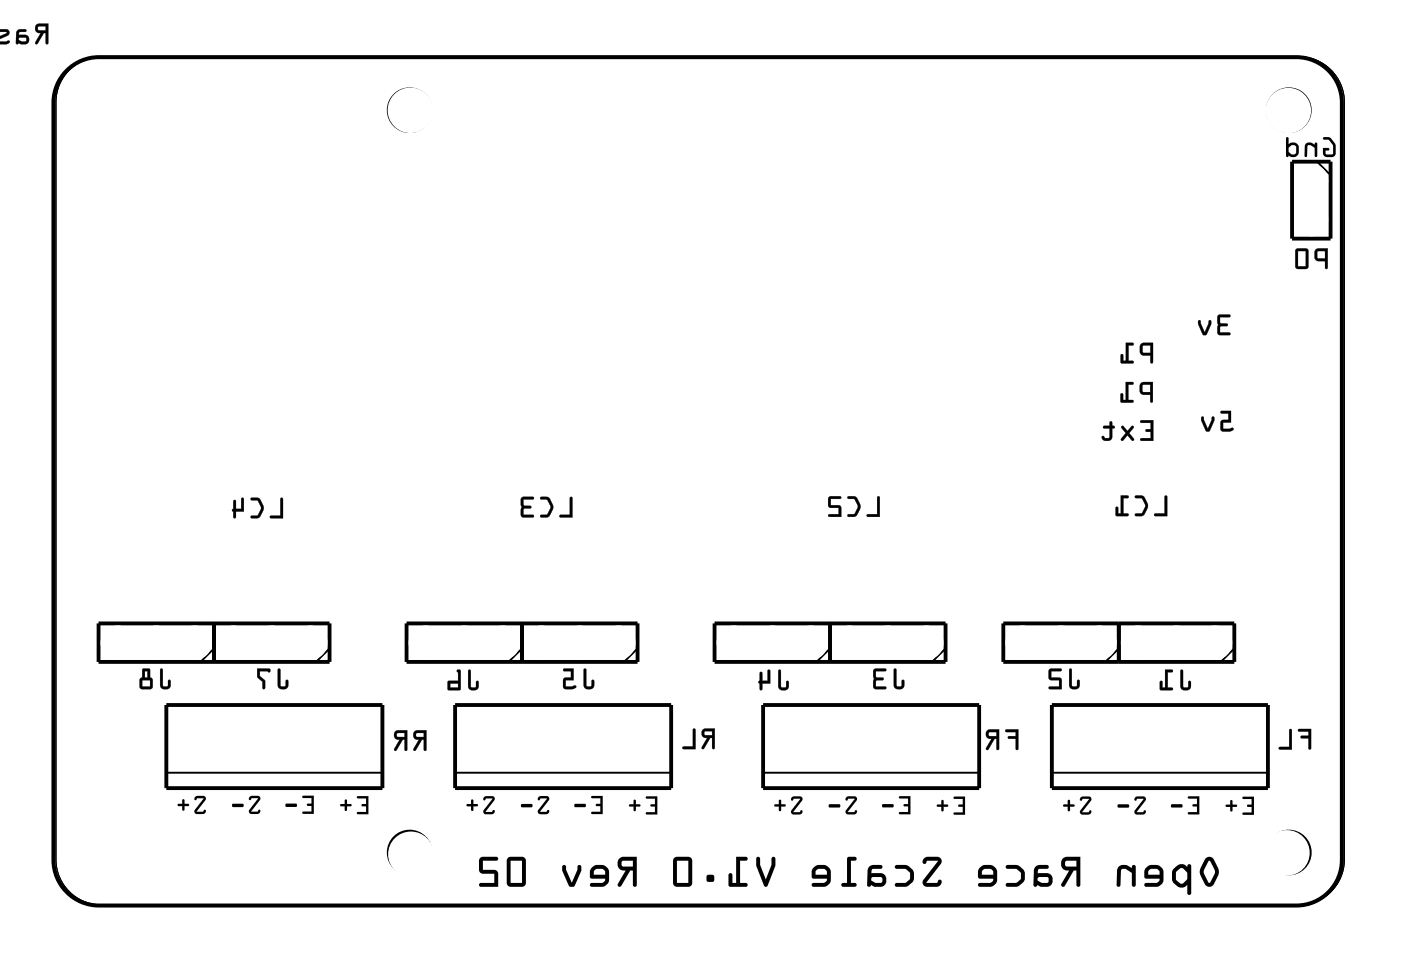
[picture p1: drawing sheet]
<svg xmlns="http://www.w3.org/2000/svg" width="92mm" height="63mm" viewBox="0 0 92 63" stroke-linecap="round" stroke-linejoin="round" font-family="sans-serif">
<path d="M4.4 4.9a3 3 0 0 1 2.3-1.2h79a3 3 0 0 1 3 3v50a3 3 0 0 1-3 3h-79a3 3 0 0 1-3-3v-50l.1-.6 .2-.7z" fill="none" stroke="#000" stroke-width=".07"/>
<g fill="#000">
<path d="M2.4 1.6a.32 .32 0 0 0-.1 .4 .32 .32 0 0 0 .4 .2l-.4 .7h.2l.4-.7h.1v.6l.1 .1 .1-1.3zM2.5 1.8l.5-.1v.3h-.4zM1.2 2l-.1 .9h.6a.31 .31 0 0 0 .2-.3 .31 .31 0 0 0-.2-.3h-.5v-.1l.1-.1h.4v-.2zM1.3 2.5h.4v.2h-.3l-.2-.1zM-.1 2v.2l.1-.1 .5 .1-.6 .2v.5h.5l.2-.1v-.1h-.2h-.4v-.1l.5-.2a.22 .22 0 0 0 .1-.3 .22 .22 0 0 0-.2-.2zM-.1 1.9v1.4zM-.1 2.1v.7zM-.1 1.6v1.3zM-.1 2.1v.6zM-.1 1.9v1zM-.1 2.1v.3zM-.1 1.9v1zM-.1 1.9v1zM-.1 1.9v1.4zM-.1 1.6v1.3zM-.1 1.7v.5zM-.1 1.9v1zM-.1 1.5v.2zM-.1 1.6v1.3z"/>
<path d="M2.4 1.6a.32 .32 0 0 0-.1 .4 .32 .32 0 0 0 .4 .2l-.4 .6a.1 .1 0 0 0 .1 .1 .1 .1 0 0 0 .1 0l.4-.7h.1v.6a.1 .1 0 0 0 .1 .1 .1 .1 0 0 0 .1-.1v-1.2h-.6zM2.4 1.6h.8l-.1 1.3-.1-.1v-.6h-.1l-.4 .7h-.2l.4-.7a.31 .31 0 0 1-.4-.2 .31 .31 0 0 1 .1-.4zM2.5 1.8l.5-.1v.3h-.4zM2.5 1.8v.2h.5v-.3zM1.1 2l-.1 .8a.09 .09 0 0 0 .1 .1 .09 .09 0 0 0 .1-.1l.5 .1a.32 .32 0 0 0 .2-.3 .32 .32 0 0 0-.2-.3h-.5l.1-.2h.4a.1 .1 0 0 0 .1-.1 .1 .1 0 0 0-.1-.1zM1.2 2l.5-.1v.2h-.4l-.1 .1v.1h.5a.31 .31 0 0 1 .2 .3 .31 .31 0 0 1-.2 .3h-.6zM1.3 2.5h.4v.2h-.3l-.2-.1zM1.3 2.5l-.1 .1 .2 .2 .3-.1v-.2zM-.1 1.9v.3l.1-.1 .4 .1-.5 .2v.5h.5l.2-.1a.12 .12 0 0 0 0-.1 .12 .12 0 0 0-.2 0h-.4v-.1l.6-.3v-.2l-.2-.2zM-.1 2l.5-.1a.22 .22 0 0 1 .2 .2 .22 .22 0 0 1-.1 .3l-.5 .2v.1l.4 .1 .2-.1v.1l-.2 .1h-.4l-.1-.5 .6-.2-.5-.1-.1 .1zM-.1 1.9v1.4zM-.1 1.9v1.4zM-.1 2.1v.7zM-.1 2.1v.7zM-.1 1.6v1.3zM-.1 1.6v1.3zM-.1 2.1v.6zM-.1 2.1v.7zM-.1 1.9v1zM-.1 1.9v1zM-.1 2.1v.3zM-.1 2.1v.3zM-.1 1.9v1zM-.1 1.9v1zM-.1 1.9v1zM-.1 1.9v1zM-.1 1.9v1.4zM-.1 1.9v1.4zM-.1 1.6v1.3zM-.1 1.6v1.3zM-.1 1.7v.5zM-.1 1.7v.5zM-.1 1.9v1zM-.1 1.9v1zM-.1 1.5v.2zM-.1 1.5v.2zM-.1 1.6v1.3zM-.1 1.6v1.3z"/>
<path d="M4.4 4.9a2.99 2.99 0 0 1 2.3-1.2h79a3 3 0 0 1 3 3v50a3 3 0 0 1-3 3h-79a3 3 0 0 1-3-3v-50a3 3 0 0 1 .7-1.8zM4.4 4.9l-.4 .5-.2 .7-.1 .6v50a3 3 0 0 0 3 3h79a3 3 0 0 0 3-3v-50a3 3 0 0 0-3-3h-79a3 3 0 0 0-2.3 1.2z"/>
<path d="M86.8 16.5l-.1 .2v.4l.2 .1h.5v.5l.1 .1 .1-1.4zM86.9 16.6h.5v.5l-.5-.1zM85.5 16.4v1.2l.1 .2 .6-.1 .1-.1v-1.1l-.2-.1zM85.6 16.6h.5v1h-.5z"/>
<path d="M86.8 16.5l-.1 .2v.4l.2 .1h.5v.5a.1 .1 0 0 0 .1 .1 .1 .1 0 0 0 .1-.1v-1.3h-.6zM86.8 16.5l.8-.1-.1 1.3h-.1v-.5h-.5l-.1-.1zM86.9 16.6h.5v.5l-.5-.1zM86.9 16.6v.4l.5 .1v-.5zM85.5 16.4v1.3l.1 .1h.6l.1-.2v-1.1l-.2-.1zM85.5 16.5l.6-.1 .2 .1v1.1l-.1 .1h-.6l-.1-.1zM85.6 16.6h.5v1h-.5zM85.6 16.6v1h.6v-1z"/>
<path d="M87.3 9.1v.1l.4 .1 .3 .4v.4l-.1 .1-.4-.1-.1-.2h.2l.1-.1h-.4l.1 .5h.6l.1-.2a.91 .91 0 0 0-.3-1l-.2-.1zM87.3 9.1h.4l.4 .4v.6l-.1 .3h-.6l-.1-.2v-.4h.4v.1h-.3l.1 .3h.4v-.1v-.6l-.2-.3h-.4zM86.2 9.5l-.1 .2v.6h.1l.1-.6v-.1l.4 .2v.5h.2v-.9h-.1l-.1 .2-.3-.2zM86.2 9.5l.2-.1 .3 .2 .1-.2h.1v.9h-.2v-.5l-.2-.2h-.2l-.1 .7h-.1v-.6zM84.9 9.1l-.1 1.2 .2 .1v-.1l.2 .1 .3-.1 .2-.1-.1-.6-.2-.2-.4 .1v-.4zM84.9 9.1h.1v.4l.4-.1 .2 .2 .1 .6-.2 .1-.3 .1-.2-.1v.1l-.2-.1zM85 9.7l.2-.1h.3v.5l-.3 .1-.2-.1zM85 9.7v.4l.2 .1 .3-.1v-.5h-.3z"/>
<path d="M87.3 9.1v.1l.4 .1 .3 .4v.4l-.1 .1-.4-.1-.1-.2h.2l.1-.1h-.4l.1 .5h.6l.1-.2a.89 .89 0 0 0-.5-1.1zM86.2 9.5l-.1 .2v.6h.1l.1-.6v-.1l.4 .2v.5h.2v-.9h-.1l-.1 .2-.3-.2zM84.9 9.1l-.1 1.2 .2 .1v-.1l.2 .1 .3-.1 .2-.1-.1-.6-.2-.2-.4 .1v-.4zM85 9.7l.2-.1h.3v.5l-.3 .1-.2-.1z"/>
<path d="M18.5 32.9v1.1h-.6v.2h.8v-1.3zM16.6 32.9v.1h.4l.2 .5-.2 .5h-.4l-.1 .2h.1a.6 .6 0 0 0 .8-.6v-.2l-.3-.5h-.2zM15.4 33v.6l-.1 .1 .2 .5h.1v-.4h.5v-.9h-.1h-.1v.7h-.3v-.5z"/>
<path d="M18.5 32.9v1.1h-.6a.1 .1 0 0 0-.1 .1 .1 .1 0 0 0 .1 .1h.8v-1.3zM18.5 32.9h.2v1.3h-.8v-.1l.6-.1zM16.6 32.9v.1h.4l.2 .5-.2 .5h-.4a.1 .1 0 0 0-.1 .1 .1 .1 0 0 0 .1 .1l.5-.1 .3-.6-.3-.6zM16.6 32.9h.5l.3 .5a.83 .83 0 0 1-.4 .8h-.4l-.1-.1h.1l.4-.1 .2-.4v-.2l-.2-.4h-.4zM15.4 33v.6a.09 .09 0 0 0-.1 .1 .09 .09 0 0 0 .1 .1v.3a.1 .1 0 0 0 .1 .1 .1 .1 0 0 0 .1-.1v-.3h.5v-.9a.1 .1 0 0 0-.1-.1 .1 .1 0 0 0-.1 .1v.7h-.3v-.6zM15.4 33l.2 .1v.5h.3v-.7h.1h.1v.9h-.5v.3l-.1 .1-.2-.5 .1-.1z"/>
<path d="M37.6 32.8v1.2h-.6v.1l.8 .1v-1.3zM35.7 32.8v.2h.4l.2 .5-.2 .5h-.4l-.1 .1 .1 .1a.6 .6 0 0 0 .8-.6v-.3l-.3-.4-.2-.1zM34.4 32.8v1.2l.1 .2 .7-.1v-.1h-.7l.1-.4h.4l.1-.1-.1-.1h-.4l-.1-.4h.6l.1-.2z"/>
<path d="M37.6 32.8v1.2h-.6a.1 .1 0 0 0-.1 .1 .1 .1 0 0 0 .1 .1h.8v-1.3zM37.6 32.8l.2 .1v1.3l-.8-.1v-.1h.6zM35.7 32.8v.2h.4l.2 .5-.2 .5h-.4a.1 .1 0 0 0-.1 .1 .1 .1 0 0 0 .1 .1l.5-.1 .3-.6-.3-.7zM35.7 32.8h.5l.3 .5a.83 .83 0 0 1-.4 .8h-.4h-.1l.1-.1h.4l.2-.4v-.2l-.2-.4h-.4zM34.4 32.8v1.3l.1 .1h.6a.1 .1 0 0 0 .1-.1 .1 .1 0 0 0-.1-.1h-.6l.1-.4h.4a.1 .1 0 0 0 .1-.1 .1 .1 0 0 0-.1-.1h-.4l-.1-.4h.6a.1 .1 0 0 0 .1-.1 .1 .1 0 0 0-.1-.1zM34.4 32.9h.8l-.1 .1h-.6l.1 .4h.4v.1l-.4 .1-.1 .4h.7v.1h-.7l-.1-.1z"/>
<path d="M57.9 32.8v1.1h-.7v.2h.8v-1.3zM55.9 32.8l.1 .1h.4l.2 .5-.2 .5h-.4l-.1 .2h.1a.6 .6 0 0 0 .8-.6l-.1-.2-.2-.5h-.2zM54.7 32.8l-.1 .6 .2 .1h.5v.4h-.6l-.1 .2h.9v-.7l-.7-.1v-.4h.6l.1-.1z"/>
<path d="M57.9 32.8v1.1h-.6a.1 .1 0 0 0-.1 .1 .1 .1 0 0 0 .1 .1h.8v-1.3zM57.9 32.8h.1v1.3h-.8v-.1l.7-.1zM55.9 32.8l.1 .1 .4 .1 .2 .4-.2 .5h-.4a.1 .1 0 0 0-.1 .1 .1 .1 0 0 0 .1 .1l.5-.1 .3-.6-.3-.6zM55.9 32.8h.6l.2 .5a.83 .83 0 0 1-.3 .8h-.4l-.1-.1h.1l.4-.1 .2-.4v-.2l-.2-.4h-.4zM54.7 32.8v.7h.6v.4h-.6a.1 .1 0 0 0-.1 .1 .1 .1 0 0 0 .1 .1h.8v-.7l-.7-.1v-.4h.6a.1 .1 0 0 0 .1-.1 .1 .1 0 0 0-.1-.1zM54.7 32.8h.8l-.1 .1h-.6v.5h.6l.1 .7h-.9l.1-.2h.6v-.4h-.5l-.1-.1z"/>
<path d="M75.3 25.3l-.1 .2v.4l.2 .1 .5 .1v.4l.1 .1 .1-1.4zM75.4 25.4h.5v.5h-.5zM74.3 25.2v1.2h-.2v-.4h-.1l-.1 .5 .8 .1v-.2h-.3v-1h.3l.1-.1z"/>
<path d="M75.3 25.3l-.1 .2v.4l.2 .1 .5 .1v.4a.1 .1 0 0 0 .1 .1 .1 .1 0 0 0 .1-.1v-1.3h-.6zM75.3 25.3l.8-.1-.1 1.4-.1-.1v-.4l-.5-.1-.2-.1zM75.4 25.4h.5v.5h-.5zM75.4 25.4v.5h.5v-.5zM74.3 25.2v1.2h-.2v-.4a.1 .1 0 0 0-.1-.1 .1 .1 0 0 0-.1 .1v.6h.8a.1 .1 0 0 0 .1-.1 .1 .1 0 0 0-.1-.1h-.3v-1h.3a.1 .1 0 0 0 .1-.1 .1 .1 0 0 0-.1-.1zM74.3 25.2l.5 .1-.1 .1h-.3v1h.3v.2l-.8-.1 .1-.5h.1v.4h.2z"/>
<path d="M75.3 22.7l-.1 .2v.4l.2 .2h.5v.4l.1 .1 .1-1.4zM75.4 22.8h.5v.5h-.5zM74.3 22.6v1.2h-.2v-.4h-.1l-.1 .5 .8 .1v-.2h-.2v-1h.2l.1-.1z"/>
<path d="M75.3 22.7l-.1 .2v.4l.2 .2h.5v.4a.1 .1 0 0 0 .1 .1 .1 .1 0 0 0 .1-.1v-1.3h-.6zM75.3 22.7l.8-.1-.1 1.4-.1-.1v-.4l-.5-.1-.2-.1zM75.4 22.8h.5v.5h-.5zM75.4 22.8v.5h.5v-.5zM74.3 22.6v1.2h-.2v-.3a.1 .1 0 0 0-.1-.1 .1 .1 0 0 0-.1 .1v.5h.8a.1 .1 0 0 0 .1-.1 .1 .1 0 0 0-.1-.1h-.2v-1h.2a.1 .1 0 0 0 .1-.1 .1 .1 0 0 0-.1-.1zM74.3 22.6l.5 .1-.1 .1h-.3v1h.3v.2l-.8-.1 .1-.5h.1v.4h.2z"/>
<path d="M75.2 27.8l.1 .1h.6v.4h-.3v.1v.1h.3v.4h-.6l-.1 .1 .9 .1v-1.4zM74 28.1v.2l.3 .3-.3 .4v.1h.1l.3-.4 .3 .4h.1v-.1l-.3-.4 .3-.3v-.2h-.2l-.2 .4-.3-.4zM72.8 28.1v.2h.4v.5l-.3 .1-.1-.1h-.1a.35 .35 0 0 0 .3 .3 .35 .35 0 0 0 .4-.3v-.5l.1-.1-.1-.1-.1-.3-.1 .1v.2z"/>
<path d="M75.2 27.8l.1 .1h.6v.4h-.2a.1 .1 0 0 0-.1 .1 .1 .1 0 0 0 .1 .1h.2v.4h-.6a.1 .1 0 0 0-.1 .1 .1 .1 0 0 0 .1 .1h.8v-1.4zM75.3 27.8l.8-.1v1.4l-.9-.1 .1-.1h.6v-.4h-.3v-.1v-.1h.3v-.4h-.6zM74 28.1v.2l.3 .3-.3 .3a.1 .1 0 0 0 0 .2 .1 .1 0 0 0 .1 0l.3-.4 .3 .4a.1 .1 0 0 0 .1 0 .1 .1 0 0 0 0-.2l-.3-.3 .3-.3a.1 .1 0 0 0 0-.2 .1 .1 0 0 0-.2 0l-.2 .4-.3-.4zM74 28.1h.1l.3 .4 .2-.4h.2v.2l-.3 .3 .3 .4v.1h-.1l-.3-.4-.3 .4h-.1v-.1l.3-.4-.3-.3zM72.8 28.1v.2h.4v.5l-.3 .1-.1-.1h-.1a.21 .21 0 0 0 0 .2 .21 .21 0 0 0 .2 .1h.3l.2-.2v-.6h.1a.1 .1 0 0 0 .1-.1 .1 .1 0 0 0-.1-.1h-.1v-.2a.1 .1 0 0 0-.1-.1 .1 .1 0 0 0-.1 .1v.2zM72.8 28.1h.4v-.2l.1-.1 .1 .3 .1 .1-.1 .1v.5a.37 .37 0 0 1-.4 .3 .37 .37 0 0 1-.3-.2l.1-.1 .1 .1h.3v-.1v-.5h-.4z"/>
<path d="M76.9 32.7l-.1 1.2h-.6v.2h.8v-1.3zM74.9 32.7v.2h.4l.3 .5-.3 .5h-.4v.1l.1 .1a.6 .6 0 0 0 .7-.6v-.3l-.2-.4-.2-.1zM73.9 32.7v1.2h-.1v-.4h-.1l-.1 .5 .8 .1v-.2h-.3v-1h.3l.1-.1z"/>
<path d="M76.8 32.7v1.2h-.6a.1 .1 0 0 0-.1 .1 .1 .1 0 0 0 .1 .1h.8v-1.3zM76.9 32.7l.1 .1v1.3h-.8v-.2h.6zM74.9 32.7v.2h.4l.3 .5-.3 .5h-.3a.1 .1 0 0 0-.1 .1 .1 .1 0 0 0 .1 .1l.5-.1 .2-.6-.3-.7zM74.9 32.7l.5 .1 .3 .4a.83 .83 0 0 1-.3 .8l-.4 .1-.1-.1v-.1h.4l.2-.4v-.2l-.2-.4h-.4zM73.9 32.7v1.2h-.1v-.4a.1 .1 0 0 0-.1-.1 .1 .1 0 0 0-.1 .1v.5l.8 .1a.1 .1 0 0 0 .1-.1 .1 .1 0 0 0-.1-.1h-.3v-1h.3a.1 .1 0 0 0 .1-.1 .1 .1 0 0 0-.1-.1zM73.9 32.7l.6 .1-.1 .1h-.3v1h.3v.2l-.8-.1 .1-.5h.1v.4h.2z"/>
<path d="M80.4 20.8l-.1 1.2 .2 .1h.6v-.1l-.6-.1v-.3l.5-.1v-.1l-.5-.1v-.4h.6l.1-.1zM79.1 21.2l-.1 .2 .3 .7h.3l.3-.7v-.2h-.2l-.2 .7-.3-.7z"/>
<path d="M80.4 20.8l-.1 1.2 .2 .1h.6a.1 .1 0 0 0 .1-.1 .1 .1 0 0 0-.1-.1h-.6v-.3l.4-.1a.1 .1 0 0 0 .1-.1 .1 .1 0 0 0-.1-.1h-.4v-.4h.6a.1 .1 0 0 0 .1-.1 .1 .1 0 0 0-.1 0zM80.4 20.8h.8l-.1 .1h-.6v.4l.4 .1h.1l-.1 .1h-.4v.5h.6v.1h-.6l-.2-.1zM79.1 21.2l-.1 .2 .4 .7h.2l.3-.9a.1 .1 0 0 0-.1-.1 .1 .1 0 0 0-.1 .1l-.2 .7-.3-.7zM79.1 21.2h.1l.3 .8 .2-.8h.2v.2l-.3 .7h-.3l-.2-.7z"/>
<path d="M80.5 27.1l.1 .2h.4v.4l-.4 .1-.1 .6 .2 .1h.4a.15 .15 0 0 0 .2 0 .15 .15 0 0 0 0-.3l-.6 .1v-.4h.5v-.8zM79.3 27.5l-.1 .2 .3 .7 .3 .1 .3-.7v-.3h-.2l-.2 .8-.3-.8z"/>
<path d="M80.5 27.1l.1 .2h.4v.4l-.4 .1-.1 .6 .2 .1 .6-.1a.1 .1 0 0 0 .1-.1 .1 .1 0 0 0-.1-.1l-.6 .1v-.4h.5v-.8zM80.5 27.2l.7-.1v.8h-.5v.4l.6-.1 .1 .1-.1 .1-.6 .1-.2-.1 .1-.6 .4-.1v-.4h-.4zM79.3 27.5l-.1 .3 .4 .7 .2-.1 .3-.8a.1 .1 0 0 0-.1-.1 .1 .1 0 0 0-.1 .1l-.2 .7-.3-.8zM79.3 27.5l.1 .1 .3 .7 .3-.7h.1v.2l-.3 .7-.2-.1-.3-.7z"/>
<path d="M10.6 44.2v1a.36 .36 0 0 0 .3 .3 .36 .36 0 0 0 .4-.3v-.3h-.1h-.1v.4h-.4v-1.1zM9.4 44.2v.5l-.2 .2v.5l.2 .1h.6l.1-.2v-.4l-.2-.2v-.5zM9.4 44.9h.5v.4h-.5zM9.6 44.3h.1v.4h-.1z"/>
<path d="M10.6 44.2v1a.37 .37 0 0 0 .3 .3 .37 .37 0 0 0 .4-.3v-.2a.1 .1 0 0 0-.1-.1 .1 .1 0 0 0-.1 .1v.3h-.3l-.1-1.1zM10.6 44.2h.1v1.1h.4l.1-.4 .1 .3a.35 .35 0 0 1-.4 .3 .35 .35 0 0 1-.3-.3zM9.4 44.1v.6l-.2 .2v.5l.2 .1h.6l.1-.2v-.4l-.2-.2v-.5zM9.4 44.2h.5v.5l.2 .2v.4l-.1 .2h-.6l-.2-.1v-.5l.2-.2zM9.4 44.9h.5v.4h-.5zM9.4 44.9v.4h.5v-.4zM9.6 44.3h.1v.4h-.1zM9.5 44.3v.4h.2v-.4z"/>
<path d="M12.9 52.6v.2l.1-.1h.4l-.5 .8-.1 .1 .2 .1h.5l.1-.1-.1-.1-.1 .1h-.4l.6-.8v-.2l-.2-.1zM12.9 52.6l.5-.1 .2 .1v.2l-.6 .8h.4l.1-.1 .1 .1-.1 .1h-.5l-.2-.1 .1-.1 .5-.8h-.4l-.1 .1zM11.7 53.1l.1 .1h.2l.1 .3 .1-.3 .3-.1h-.3l-.1-.3-.1 .3zM11.7 53.1h.3l.1-.3 .1 .3h.3l-.3 .1-.1 .3-.1-.3h-.2z"/>
<path d="M12.9 52.6v.2l.1-.1h.4l-.5 .8-.1 .1 .2 .1h.5l.1-.1-.1-.1-.1 .1h-.4l.6-.8v-.2l-.2-.1zM11.7 53.1l.1 .1h.2l.1 .3 .1-.3 .3-.1h-.3l-.1-.3-.1 .3z"/>
<path d="M16.5 52.6v.2l.1-.1h.4l-.5 .7-.1 .2 .2 .1h.5l.1-.1-.1-.1-.1 .1h-.4l.5-.8 .1-.2-.2-.1zM16.5 52.6l.5-.1 .2 .1-.1 .2-.5 .8h.4l.1-.2 .1 .2-.1 .1h-.5l-.2-.1 .1-.2 .5-.7h-.4l-.1 .1zM15.3 53.1l.1 .2h.6l.1-.1-.1-.1zM15.3 53.1h.7l.1 .1-.1 .1h-.6z"/>
<path d="M16.5 52.6v.2l.1-.1h.4l-.5 .7-.1 .2 .2 .1h.5l.1-.1-.1-.1-.1 .1h-.4l.5-.8 .1-.2-.2-.1zM15.3 53.1l.1 .2h.6l.1-.1-.1-.1z"/>
<path d="M18.3 44.2v1a.36 .36 0 0 0 .4 .3 .36 .36 0 0 0 .3-.3v-.3h-.1l-.1 .4h-.3v-1.1zM17 44.1v.6l.3 .3v.4l.1 .1 .1-.6-.4-.3v-.3h.6v.1l.1-.2z"/>
<path d="M18.3 44.2v1a.37 .37 0 0 0 .4 .3 .37 .37 0 0 0 .3-.3v-.2a.1 .1 0 0 0-.1-.1 .1 .1 0 0 0-.1 .1v.3h-.3v-1.1zM18.4 44.2h.1v1.1h.3l.1-.4h.1v.3a.35 .35 0 0 1-.3 .3 .35 .35 0 0 1-.4-.3zM17 44.1v.6l.3 .3v.4a.1 .1 0 0 0 .1 .1 .1 .1 0 0 0 .1-.1v-.5l-.4-.3v-.3h.6v.1l.1-.2zM17 44.1l.8 .1-.1 .2v-.1h-.6v.3l.4 .3-.1 .6-.1-.1v-.4l-.3-.3z"/>
<path d="M20 52.5v.2h.5v.3l-.3 .1 .3 .1v.4h-.5l-.1 .1h.8v-1.2zM20 52.5h.7v1.2h-.8l.1-.1h.5v-.4l-.3-.1 .3-.1v-.3h-.5zM18.9 53.1v.2h.6l.1-.1-.1-.2zM18.9 53.1l.6-.1 .1 .2-.1 .1h-.6z"/>
<path d="M20 52.5v.2h.5v.3l-.3 .1 .3 .1v.4h-.5l-.1 .1h.8v-1.2zM18.9 53.1v.2h.6l.1-.1-.1-.2z"/>
<path d="M23.6 52.6v.1h.6v.4h-.4l.4 .1v.4h-.6l-.1 .1h.8v-1.2zM23.6 52.6l.7-.1v1.3l-.8-.1 .1-.1h.6v-.4l-.4-.1h.4v-.4h-.6zM22.5 53.1v.1h.2l.1 .3 .1-.3 .3-.1h-.3l-.1-.3-.1 .3zM22.5 53.1h.2l.1-.3 .1 .3h.3l-.3 .1-.1 .3-.1-.3h-.2z"/>
<path d="M23.6 52.6v.1h.6v.4h-.4l.4 .1v.4h-.6l-.1 .1h.8v-1.2zM22.5 53.1v.1h.2l.1 .3 .1-.3 .3-.1h-.3l-.1-.3-.1 .3z"/>
<path d="M27.3 48.3a.32 .32 0 0 0 0 .4 .32 .32 0 0 0 .3 .1l-.3 .7 .1 .1 .4-.8h.2v.7l.1 .1v-1.4zM27.5 48.4h.5v.2h-.5zM26.1 48.3a.32 .32 0 0 0-.1 .4 .32 .32 0 0 0 .4 .1l-.4 .7 .1 .1 .5-.8h.1v.7l.1 .1 .1-1.4zM26.2 48.4h.5v.2h-.5z"/>
<path d="M27.3 48.3a.32 .32 0 0 0 0 .4 .32 .32 0 0 0 .3 .1l-.3 .6a.1 .1 0 0 0 0 .2 .1 .1 0 0 0 .1-.1l.4-.7h.2v.7a.1 .1 0 0 0 0 .1 .1 .1 0 0 0 .1-.1v-1.3h-.6zM27.4 48.3l.7-.1v1.4l-.1-.1v-.7h-.2l-.4 .7h-.1l.3-.7a.31 .31 0 0 1-.3-.1 .31 .31 0 0 1 .1-.4zM27.5 48.4h.5v.2h-.5zM27.5 48.4v.3h.5v-.3zM26.1 48.3a.32 .32 0 0 0-.1 .4 .32 .32 0 0 0 .4 .1l-.4 .6a.1 .1 0 0 0 0 .2 .11 .11 0 0 0 .2-.1l.4-.7h.1v.7a.1 .1 0 0 0 .1 .1 .1 .1 0 0 0 .1-.1v-1.3h-.6zM26.1 48.3l.8-.1-.1 1.4-.1-.1v-.7h-.1l-.4 .7h-.2l.4-.7a.31 .31 0 0 1-.4-.1 .31 .31 0 0 1 .1-.4zM26.2 48.4h.5v.2h-.5zM26.2 48.4v.3h.5v-.3z"/>
<path d="M30.9 44.2v1.1a.36 .36 0 0 0 .3 .3 .36 .36 0 0 0 .4-.3v-.3l-.1-.1-.1 .1v.4l-.3-.1v-1zM30.2 44.2v.7l-.6 .1v.6l.8-.1v-1.2l-.1-.1zM29.7 45.1h.5v.3h-.5z"/>
<path d="M30.9 44.2v1.1a.37 .37 0 0 0 .3 .3 .37 .37 0 0 0 .4-.3v-.3a.1 .1 0 0 0-.1-.1 .1 .1 0 0 0-.1 .1v.4h-.3v-1.1zM30.9 44.2l.2 .1v1l.3 .1 .1-.5 .1 .1v.3a.35 .35 0 0 1-.4 .3 .35 .35 0 0 1-.3-.3zM30.2 44.2v.7l-.7 .1 .1 .6 .8-.1v-1.2l-.1-.1zM30.2 44.2l.2 .1v1.2h-.8v-.5l.6-.1zM29.7 45.1h.5v.3h-.5zM29.7 45.1v.3h.5v-.3z"/>
<path d="M31.9 52.6v.2l.2-.1h.4l-.6 .8v.1l.2 .1h.4l.1-.1v-.1l-.2 .1h-.4l.6-.8v-.1l-.1-.1zM31.9 52.6l.6-.1 .1 .2v.1l-.6 .8h.4l.2-.1v.1l-.1 .1-.4 .1-.2-.2v-.1l.6-.8h-.4l-.2 .1zM30.8 53.1v.1h.3l.1 .3v-.3h.3l-.3-.1v-.3l-.1 .3zM30.8 53.1h.3l.1-.3v.3l.3 .1h-.3v.3l-.1-.3h-.3z"/>
<path d="M31.9 52.6v.2l.2-.1h.4l-.6 .8v.1l.2 .2 .4-.1 .1-.1v-.1l-.2 .1h-.4l.6-.8v-.1l-.1-.1zM30.8 53.1v.1h.3l.1 .3v-.3h.3l-.3-.1v-.3l-.1 .3z"/>
<path d="M35.5 52.6v.2l.2-.1h.4l-.6 .8v.1l.1 .1h.5l.1-.1v-.1l-.2 .1h-.4l.6-.8v-.1l-.1-.2zM35.5 52.6l.6-.1 .1 .2v.1l-.6 .8h.4l.2-.1v.1l-.1 .1h-.5l-.1-.1v-.1l.6-.8h-.4l-.2 .1zM34.4 53.1v.2h.7v-.1v-.1zM34.4 53.1h.7v.1v.1h-.7z"/>
<path d="M35.5 52.6v.2l.2-.1h.4l-.6 .8v.1l.1 .1h.5l.1-.1v-.1l-.2 .1h-.4l.6-.8v-.1l-.1-.2zM34.4 53.1v.2h.7v-.1v-.1z"/>
<path d="M38.5 44.2v1a.36 .36 0 0 0 .4 .3 .36 .36 0 0 0 .3-.3v-.3h-.1h-.1v.4h-.3v-1.1zM37.2 44.2v.1h.5v.4l-.5 .1v.6l.1 .1h.4a.15 .15 0 0 0 .2 0 .15 .15 0 0 0 0-.3l-.6 .1v-.4h.5v-.8z"/>
<path d="M38.5 44.2v1a.37 .37 0 0 0 .4 .3 .37 .37 0 0 0 .3-.3v-.2a.1 .1 0 0 0-.1-.1 .1 .1 0 0 0-.1 .1v.3h-.3v-1.1zM38.5 44.2h.2v1.1h.3l.1-.4h.1v.3a.35 .35 0 0 1-.3 .3 .35 .35 0 0 1-.4-.3zM37.2 44.2v.1h.5v.4l-.5 .1v.6l.1 .1 .7-.1a.1 .1 0 0 0 0-.1 .1 .1 0 0 0-.1-.1l-.6 .1v-.4h.6v-.8zM37.2 44.2l.6-.1v.8h-.5v.4h.6h.1v.1l-.7 .1-.1-.1v-.6l.5-.1v-.4h-.5z"/>
<path d="M39 52.6v.1h.6v.4h-.3l.3 .1v.4h-.5l-.1 .1h.8v-1.2zM39 52.6l.8-.1v1.2h-.8l.1-.1h.5v-.4l-.3-.1h.3v-.4h-.6zM37.9 53.1l.1 .2h.6l.1-.1-.1-.1zM37.9 53.1h.7l.1 .1-.1 .1h-.6z"/>
<path d="M39 52.6v.1h.6v.4h-.3l.3 .1v.4h-.5l-.1 .1h.8v-1.2zM37.9 53.1l.1 .2h.6l.1-.1-.1-.1z"/>
<path d="M42.6 52.6v.1h.6v.4l-.3 .1h.3v.4h-.5l-.1 .1 .8 .1v-1.2zM42.6 52.6h.8v1.2l-.8-.1 .1-.1h.5v-.4h-.3l.3-.1v-.4h-.6zM41.5 53.1v.1h.3l.1 .3 .1-.3h.3l-.3-.1-.1-.3-.1 .3zM41.5 53.1h.3l.1-.3 .1 .3 .3 .1h-.3l-.1 .3-.1-.3h-.3z"/>
<path d="M42.6 52.6v.1h.6v.4l-.3 .1h.3v.4h-.5l-.1 .1 .8 .1v-1.2zM41.5 53.1v.1h.3l.1 .3 .1-.3h.3l-.3-.1-.1-.3-.1 .3z"/>
<path d="M46.4 48.2a.32 .32 0 0 0-.1 .3 .32 .32 0 0 0 .4 .2l-.4 .7h.1l.5-.7h.1v.7h.1l.1-1.3zM46.5 48.3h.5v.2h-.5zM45.7 48.1v1.2h-.6v.1h.8v-1.2z"/>
<path d="M46.4 48.2a.32 .32 0 0 0-.1 .3 .32 .32 0 0 0 .4 .2l-.4 .6a.1 .1 0 0 0 0 .1 .1 .1 0 0 0 .2 0l.4-.7h.1v.7a.1 .1 0 0 0 .1 .1 .1 .1 0 0 0 .1-.1v-1.3h-.6zM46.4 48.2l.8-.1-.1 1.3h-.1v-.7h-.1l-.4 .7h-.2l.4-.7a.31 .31 0 0 1-.4-.1 .31 .31 0 0 1 .1-.4zM46.5 48.3h.5v.2h-.5zM46.5 48.3v.2h.5v-.2zM45.7 48.1v1.2h-.6a.1 .1 0 0 0-.1 .1 .1 .1 0 0 0 .1 .1h.8v-1.3zM45.7 48.1l.2 .1v1.2h-.8v-.1h.6z"/>
<path d="M51.4 44.2l-.1 1.1a.36 .36 0 0 0 .4 .3 .36 .36 0 0 0 .3-.3v-.3v-.1l-.1 .1-.1 .4-.3-.1v-1zM50.1 44.4v.5l-.1 .1 .2 .6 .1-.1v-.4h.5v-.8v-.1l-.2 .1v.6h-.3v-.5z"/>
<path d="M51.4 44.2l-.1 1.1a.37 .37 0 0 0 .4 .3 .37 .37 0 0 0 .3-.3v-.3a.1 .1 0 0 0 0-.1 .1 .1 0 0 0-.1 .1l-.1 .4h-.2l-.1-1.1zM51.4 44.2l.1 .1v1l.3 .1 .2-.5v.1v.3a.35 .35 0 0 1-.3 .3 .35 .35 0 0 1-.3-.3zM50.1 44.4v.5a.09 .09 0 0 0-.1 .1 .09 .09 0 0 0 .1 .1v.4a.1 .1 0 0 0 .1 .1 .1 .1 0 0 0 .1-.1v-.4h.5v-.8a.1 .1 0 0 0-.1-.1 .1 .1 0 0 0-.1 .1v.6h-.3v-.5zM50.1 44.4h.2v.5h.3l.1-.6 .1-.1v.1v.8h-.5v.4l-.1 .1-.2-.6 .1-.1z"/>
<path d="M52.2 52.6v.2l.2-.1h.4l-.6 .8v.2l.2 .1 .4-.1 .1-.1v-.1l-.2 .1h-.4l.6-.8v-.1l-.1-.1zM52.2 52.6h.6l.1 .1v.1l-.6 .8h.4l.2-.1v.1l-.1 .2h-.4l-.2-.1v-.2l.6-.8h-.4l-.2 .1zM51.1 53.1v.1h.3l.1 .3v-.3h.3l-.3-.1v-.3l-.1 .3zM51.1 53.1h.3l.1-.3v.3l.3 .1h-.3v.3l-.1-.3h-.3z"/>
<path d="M52.2 52.6v.2l.2-.1h.4l-.6 .8v.2l.2 .1h.4l.1-.2v-.1l-.2 .1h-.4l.6-.8v-.1l-.1-.1zM51.1 53.1v.1h.3l.1 .3v-.3h.3l-.3-.1v-.3l-.1 .3z"/>
<path d="M55.8 52.6v.2l.2-.1h.4l-.6 .8v.2l.2 .1 .4-.1 .1-.1v-.1l-.2 .1h-.4l.6-.8v-.1l-.1-.1zM55.8 52.6h.6l.1 .1v.1l-.6 .8h.4l.2-.1v.1l-.1 .1-.4 .1-.2-.1v-.2l.6-.8h-.4l-.2 .1zM54.7 53.1v.2h.7v-.1v-.1zM54.7 53.1h.7v.1v.1h-.7z"/>
<path d="M55.8 52.6v.2l.2-.1h.4l-.6 .8v.2l.2 .1 .4-.1 .1-.1v-.1l-.2 .1h-.4l.6-.8v-.1l-.1-.1zM54.7 53.1v.2h.7v-.1v-.1z"/>
<path d="M59 44.2v1a.36 .36 0 0 0 .3 .3 .36 .36 0 0 0 .4-.3v-.3h-.1h-.1v.4h-.4v-1.1zM57.7 44.2l-.1 1.2 .2 .1h.6v-.2h-.6v-.4h.4l.1-.1-.1-.1h-.4v-.4h.6l.1-.1z"/>
<path d="M59 44.2v1a.37 .37 0 0 0 .3 .3 .37 .37 0 0 0 .4-.3v-.2a.1 .1 0 0 0-.1-.1 .1 .1 0 0 0-.1 .1v.3h-.3l-.1-1.1zM59 44.2h.1v1.1h.4l.1-.4 .1 .3a.35 .35 0 0 1-.4 .3 .35 .35 0 0 1-.3-.3zM57.7 44.2l-.1 1.2 .2 .1h.6a.1 .1 0 0 0 .1-.1 .1 .1 0 0 0-.1-.1h-.6v-.4h.4a.1 .1 0 0 0 .1-.1 .1 .1 0 0 0-.1-.1h-.4v-.4h.6a.1 .1 0 0 0 .1-.1 .1 .1 0 0 0-.1-.1zM57.7 44.2h.8l-.1 .1h-.6v.4h.4l.1 .1-.1 .1h-.4v.4h.6v.2h-.6l-.2-.1z"/>
<path d="M59.3 52.6v.1h.6v.4l-.3 .1h.3v.4h-.5l-.1 .1 .8 .1v-1.2zM59.3 52.6h.8v1.2l-.8-.1 .1-.1h.5v-.4h-.3l.3-.1v-.4h-.6zM58.2 53.1l.1 .2h.6l.1-.1-.1-.1zM58.2 53.1h.7l.1 .1-.1 .1h-.6z"/>
<path d="M59.3 52.6v.1h.6v.4l-.3 .1h.3v.4h-.5l-.1 .1 .8 .1v-1.2zM58.2 53.1l.1 .2h.6l.1-.1-.1-.1z"/>
<path d="M62.9 52.6l.1 .1h.5v.4l-.3 .1 .3 .1v.3h-.5l-.1 .1 .8 .1v-1.2zM62.9 52.6h.8v1.2l-.8-.1 .1-.1h.5v-.3l-.3-.1 .3-.1v-.4h-.6zM61.8 53.1v.2h.3l.1 .3 .1-.3 .3-.1-.3-.1-.1-.3-.1 .3zM61.8 53.1h.3l.1-.3 .1 .3 .3 .1-.3 .1-.1 .3-.1-.3h-.3z"/>
<path d="M62.9 52.6l.1 .1h.5v.4l-.3 .1 .3 .1v.3h-.5l-.1 .1 .8 .1v-1.2zM61.8 53.1v.2h.3l.1 .3 .1-.3 .3-.1-.3-.1-.1-.3-.1 .3z"/>
<path d="M66.3 48.2l.1 .1h.6v.3h-.4l-.1 .1 .1 .1h.4v.6l.1 .1 .1-1.4zM65.1 48.2a.32 .32 0 0 0 0 .4 .32 .32 0 0 0 .3 .2l-.3 .7h.1l.4-.7h.1v.6l.2 .1v-1.4zM65.2 48.3h.5v.3h-.4z"/>
<path d="M66.3 48.2l.1 .1h.6v.3h-.4a.1 .1 0 0 0-.1 .1 .1 .1 0 0 0 .1 .1h.4v.6a.1 .1 0 0 0 .1 .1 .1 .1 0 0 0 .1-.1v-1.3zM66.3 48.2l.9-.1-.1 1.4-.1-.1v-.6h-.4l-.1-.1 .1-.1h.4v-.3h-.6zM65.1 48.2a.32 .32 0 0 0 0 .4 .32 .32 0 0 0 .3 .2l-.4 .6a.1 .1 0 0 0 .1 .1 .1 .1 0 0 0 .1 0l.4-.7h.1v.6a.1 .1 0 0 0 .1 .1 .1 .1 0 0 0 .1-.1v-1.3h-.6zM65.1 48.2l.8-.1v1.4l-.2-.1v-.6h-.1l-.4 .7h-.1l.3-.7a.31 .31 0 0 1-.3-.2 .31 .31 0 0 1 0-.4zM65.3 48.4l.4-.1v.3h-.4zM65.2 48.3l.1 .3h.4v-.3z"/>
<path d="M70.6 44.2l-.1 1a.36 .36 0 0 0 .4 .3 .36 .36 0 0 0 .3-.3v-.3h-.1l-.1 .4h-.3v-1.1zM69.2 44.2v.6l.2 .1h.5v.4h-.6l-.1 .1 .8 .1v-.7l-.6-.1v-.4h.6v-.1z"/>
<path d="M70.6 44.2l-.1 1a.37 .37 0 0 0 .4 .3 .37 .37 0 0 0 .3-.3v-.2a.1 .1 0 0 0-.1-.1 .1 .1 0 0 0-.1 .1v.3h-.3v-1.1zM70.6 44.2h.1v1.1h.3l.1-.4h.1v.3a.35 .35 0 0 1-.3 .3 .35 .35 0 0 1-.4-.3zM69.2 44.2v.7h.7v.4h-.6a.1 .1 0 0 0-.1 .1 .1 .1 0 0 0 .1 .1h.8l-.1-.7-.6-.1v-.4h.6a.1 .1 0 0 0 .1-.1 .1 .1 0 0 0-.1-.1zM69.2 44.2h.8v.1h-.7v.4l.7 .1v.7l-.8-.1 .1-.1h.6v-.4h-.5l-.2-.1z"/>
<path d="M71.3 52.6v.3l.1-.2 .5 .1-.6 .7v.2l.1 .1h.5l.1-.2v-.1l-.2 .1h-.4l.6-.7v-.2l-.2-.1zM71.3 52.6h.5l.2 .1v.2l-.6 .7h.4l.2-.1v.1l-.1 .2h-.5l-.1-.1v-.2l.6-.7-.5-.1-.1 .2zM70.2 53.1v.1h.2l.1 .4 .1-.4h.3l-.3-.1-.1-.3-.1 .3zM70.2 53.1h.2l.1-.3 .1 .3 .3 .1h-.3l-.1 .4-.1-.4h-.2z"/>
<path d="M71.3 52.6v.3l.1-.2 .5 .1-.6 .7v.2l.1 .1h.5l.1-.2v-.1l-.2 .1h-.4l.6-.7v-.2l-.2-.1zM70.2 53.1v.1h.2l.1 .4 .1-.4h.3l-.3-.1-.1-.3-.1 .3z"/>
<path d="M74.9 52.6v.2l.1-.1 .4 .1-.5 .7v.2l.1 .1h.5l.1-.2v-.1l-.2 .1h-.4l.6-.7v-.2l-.2-.1zM74.9 52.6h.5l.2 .1v.2l-.6 .7h.4l.2-.1v.1l-.1 .2h-.5l-.2-.1 .1-.2 .5-.7-.4-.1-.1 .2zM73.8 53.1v.2h.6l.1-.1-.1-.1zM73.7 53.1h.7l.1 .1-.1 .1h-.6z"/>
<path d="M74.9 52.6v.2l.1-.1 .4 .1-.5 .7v.2l.1 .1h.5l.1-.2v-.1l-.2 .1h-.4l.6-.7v-.2l-.2-.1zM73.8 53.1v.2h.6l.1-.1-.1-.1z"/>
<path d="M77.9 44.2v1.1a.36 .36 0 0 0 .3 .3 .36 .36 0 0 0 .4-.3v-.3l-.1-.1-.1 .1v.4l-.3-.1-.1-1zM76.9 44.2v1.2h-.2v-.4l-.1-.1-.1 .6 .8 .1v-.2h-.3v-1h.3l.1-.1z"/>
<path d="M77.9 44.2v1.1a.37 .37 0 0 0 .3 .3 .37 .37 0 0 0 .4-.3v-.3a.1 .1 0 0 0-.1-.1 .1 .1 0 0 0-.1 .1v.4h-.3v-1.1zM77.9 44.2l.1 .1v1l.4 .1 .1-.5 .1 .1v.3a.35 .35 0 0 1-.4 .3 .35 .35 0 0 1-.3-.3zM76.9 44.2v1.2h-.2v-.4a.1 .1 0 0 0-.1-.1 .1 .1 0 0 0-.1 .1v.5l.8 .1a.1 .1 0 0 0 .1-.1 .1 .1 0 0 0-.1-.1h-.3v-1h.3a.1 .1 0 0 0 .1-.1 .1 .1 0 0 0-.1-.1zM76.9 44.2l.5 .1-.1 .1h-.3v1h.3v.1h-.8l.1-.5h.1v.4h.2z"/>
<path d="M78.4 52.6v.1h.6v.4l-.3 .1h.3v.4h-.6v.1l.7 .1v-1.2zM78.4 52.6h.7v1.2l-.7-.1v-.1h.6v-.4h-.3l.3-.1v-.4h-.6zM77.3 53.1v.2h.6l.1-.1-.1-.1zM77.3 53.1h.6l.1 .1-.1 .1h-.6z"/>
<path d="M78.4 52.6v.1h.6v.4l-.3 .1h.3v.4h-.6v.1l.7 .1v-1.2zM77.3 53.1v.2h.6l.1-.1-.1-.1z"/>
<path d="M79.5 56.7l-.3 .8 .3 .9a.33 .33 0 0 0 .6 0 1.16 1.16 0 0 0 .3-1l-.4-.7-.2-.1zM79.5 56.7l.3-.1 .3 .1a1.17 1.17 0 0 1 .3 1l-.3 .7a.34 .34 0 0 1-.6 0 1.17 1.17 0 0 1 0-1.7zM79.7 56.8l.2 .1 .3 .6-.4 .8-.4-.8zM79.7 56.8l-.3 .7 .4 .8 .4-.8-.3-.6zM77.5 57.3l-.2 .2v.5l.1 .2 .3 .3a.46 .46 0 0 0 .6-.1v.5a.14 .14 0 0 0 .2 .2 .13 .13 0 0 0 .1-.2v-1.7a.13 .13 0 0 0-.2-.1 .13 .13 0 0 0-.1 .1l-.1-.1a.46 .46 0 0 0-.6 .1zM77.5 57.3a.51 .51 0 0 1 .8-.1 .14 .14 0 0 1 .1-.2 .14 .14 0 0 1 .2 .2v1.7a.13 .13 0 0 1-.1 .2 .14 .14 0 0 1-.2-.2v-.5a.46 .46 0 0 1-.6 .1 .85 .85 0 0 1-.3-1zM77.6 57.5l.4-.2 .3 .3v.4l-.3 .3h-.1l-.3-.2zM77.6 57.5v.6l.3 .2h.1l.3-.3v-.4l-.3-.3zM75.6 57.3l-.1 .3v.4h1v.1l-.2 .2h-.7a.13 .13 0 0 0-.1 .1 .13 .13 0 0 0 .1 .1h.8l.2-.1a1.05 1.05 0 0 0 .1-.9l-.1-.3a.63 .63 0 0 0-.7-.1zM75.6 57.3l.3-.2h.5l.3 .4a1.06 1.06 0 0 1-.1 .9l-.2 .1h-.8a.13 .13 0 0 1-.1-.1 .13 .13 0 0 1 .1-.1h.7l.2-.3h-1v-.4zM75.8 57.4h.5l.2 .1v.2h-.8zM75.8 57.4l-.1 .3h.8v-.2l-.2-.1zM73.8 57.2l-.1 .3v.9a.13 .13 0 0 0 .1 .1 .13 .13 0 0 0 .1-.1l.1-.9 .1-.1h.2l.4 .2v.8a.13 .13 0 0 0 .1 .1 .13 .13 0 0 0 .1-.1v-1.2a.13 .13 0 0 0-.1-.1 .13 .13 0 0 0-.1 .1v.1l-.5-.2zM73.8 57.2l.4-.1 .5 .2v-.1a.13 .13 0 0 1 .1-.1 .13 .13 0 0 1 .1 .1v1.2a.13 .13 0 0 1-.1 .1 .13 .13 0 0 1-.1-.1v-.8l-.4-.2h-.2l-.1 .1-.1 .9a.13 .13 0 0 1-.1 .1 .13 .13 0 0 1-.1-.1v-.9zM70.1 56.7a.47 .47 0 0 0-.1 .5 .47 .47 0 0 0 .5 .3l-.5 .8a.13 .13 0 0 0 .1 .2 .13 .13 0 0 0 .1 0l.6-1h.2v.9a.13 .13 0 0 0 .1 .1 .13 .13 0 0 0 .2-.1v-1.8h-.9zM70.1 56.7l.3-.1h.9v1.8a.13 .13 0 0 1-.2 .1 .13 .13 0 0 1-.1-.1v-.9h-.2l-.6 1a.13 .13 0 0 1-.1 0 .13 .13 0 0 1-.1-.2l.5-.8a.46 .46 0 0 1-.5-.3 .46 .46 0 0 1 .1-.5zM70.3 56.8h.7v.4h-.7v-.1zM70.3 56.9v.2v.1h.7v-.4zM68.3 57.2l-.1 .3v.9a.13 .13 0 0 0 .1 .1 .13 .13 0 0 0 .1-.1l.3 .1h.4a.46 .46 0 0 0 .3-.4 .46 .46 0 0 0-.3-.5l-.6 .1v-.3h.6a.13 .13 0 0 0 .1-.2 .13 .13 0 0 0-.1-.1h-.5zM68.3 57.2l.3-.1h.5a.13 .13 0 0 1 .1 .1 .13 .13 0 0 1-.1 .2h-.6v.2h.6a.46 .46 0 0 1 .3 .5 .46 .46 0 0 1-.3 .4h-.4l-.3-.1a.13 .13 0 0 1-.1 .1 .13 .13 0 0 1-.1-.1v-.9zM68.5 57.9h.6l.1 .3-.5 .1-.3-.2zM68.5 57.9l-.1 .2 .3 .2 .5-.1-.1-.3zM66.4 57.1v.2l.7 .1 .3 .3-.1 .3-.2 .3h-.6a.13 .13 0 0 0-.2 .1 .13 .13 0 0 0 .2 .1h.6l.4-.2a.74 .74 0 0 0 0-.9l-.4-.3zM66.4 57.1h.6l.3 .1a.71 .71 0 0 1 0 1.2l-.3 .1h-.5a.13 .13 0 0 1-.2-.1 .13 .13 0 0 1 .2-.1l.6-.1 .2-.2 .1-.3-.3-.3-.7-.1zM64.7 57.3l-.2 .3 .1 .4h.9v.1l-.1 .2h-.8a.13 .13 0 0 0-.1 .1 .13 .13 0 0 0 .1 .1h.8l.3-.1a1.05 1.05 0 0 0 .1-.9l-.2-.3a.63 .63 0 0 0-.6-.1zM64.7 57.3l.2-.2h.5l.4 .4a1.06 1.06 0 0 1-.1 .9l-.3 .1h-.8a.13 .13 0 0 1-.1-.1 .13 .13 0 0 1 .1-.1h.8l.1-.3h-.9l-.1-.4zM64.9 57.4h.5l.1 .1v.2h-.7zM64.9 57.4l-.1 .3h.7v-.2l-.1-.1zM61 56.7l-.1 .2a.16 .16 0 0 0 .2 .1 .16 .16 0 0 0 .1-.2l.7 .1-1 1.2v.3l.1 .1h.8a.29 .29 0 0 0 .3-.1 .29 .29 0 0 0-.1-.3h-.1l-.1 .2-.7-.1 1-1.2v-.2l-.1-.2h-.2h-.6zM61 56.7l.2-.1h.6l.3 .1v.3l-1 1.2 .7 .1a.15 .15 0 0 1 .2-.2 .15 .15 0 0 1 .1 .1 .35 .35 0 0 1-.3 .3h-.8l-.1-.1v-.3l1-1.2-.8-.1a.15 .15 0 0 1-.1 .2 .15 .15 0 0 1-.1-.1zM59.1 57.1v.2l.6 .1 .3 .3v.3l-.2 .3h-.6a.13 .13 0 0 0-.2 .1 .13 .13 0 0 0 .2 .1h.6l.4-.2a.74 .74 0 0 0 0-.9l-.4-.3zM59.1 57.1h.6l.3 .1a.71 .71 0 0 1-.1 1.2l-.2 .1h-.5a.13 .13 0 0 1-.2-.1 .13 .13 0 0 1 .2-.1l.6-.1 .2-.2v-.3l-.3-.3-.6-.1zM57.4 57.2l-.2 .3v.9a.13 .13 0 0 0 .1 .1 .13 .13 0 0 0 .2-.1l.2 .1h.4a.46 .46 0 0 0 .4-.4 .46 .46 0 0 0-.4-.5l-.6 .1 .1-.3h.5a.13 .13 0 0 0 .1-.2 .13 .13 0 0 0-.1-.1h-.5zM57.4 57.2l.2-.1h.5a.13 .13 0 0 1 .1 .1 .13 .13 0 0 1-.1 .2h-.5l-.1 .2h.6a.46 .46 0 0 1 .4 .5 .46 .46 0 0 1-.4 .4h-.4l-.2-.1a.13 .13 0 0 1-.2 .1 .13 .13 0 0 1-.1-.1v-.9zM57.5 57.9h.6l.1 .3-.5 .1-.2-.2zM57.5 57.9v.2l.2 .2 .5-.1-.1-.3zM55.9 56.6v1.7h-.3a.13 .13 0 0 0-.1 .1 .13 .13 0 0 0 .1 .1h.8a.13 .13 0 0 0 .1-.1 .13 .13 0 0 0-.1-.1h-.3v-1.5h.3a.13 .13 0 0 0 .1-.1 .13 .13 0 0 0-.1-.1zM55.9 56.6h.5a.13 .13 0 0 1 .1 .1 .13 .13 0 0 1-.1 .1h-.3v1.5h.3a.13 .13 0 0 1 .1 .1 .13 .13 0 0 1-.1 .1h-.8a.13 .13 0 0 1-.1-.1 .13 .13 0 0 1 .1-.1h.3zM53.7 57.3l-.2 .3 .1 .4h1v.1l-.2 .2h-.7a.13 .13 0 0 0-.2 .1 .13 .13 0 0 0 .2 .1h.7l.3-.1a1.05 1.05 0 0 0 .1-.9l-.1-.3a.63 .63 0 0 0-.7-.1zM53.7 57.3l.2-.2h.6l.3 .4a1.06 1.06 0 0 1-.1 .9l-.3 .1h-.7a.13 .13 0 0 1-.2-.1 .13 .13 0 0 1 .2-.1h.7l.2-.3h-1l-.1-.4zM53.9 57.4h.5l.1 .1 .1 .2h-.8zM53.9 57.4l-.1 .3h.8l-.1-.2-.1-.1zM49.9 56.6v.5l.5 1.4h.1h.1l.6-1.4v-.4a.13 .13 0 0 0-.2-.1 .13 .13 0 0 0-.1 .1v.4l-.4 1-.4-1v-.5zM49.9 56.6h.2v.5l.4 1 .4-1v-.4a.13 .13 0 0 1 .1-.1 .13 .13 0 0 1 .2 .1v.4l-.6 1.4h-.1h-.1l-.5-1.4zM48.6 56.6v1.7h-.3v-.5a.13 .13 0 0 0-.1-.2 .13 .13 0 0 0-.1 .2v.6v.1h1.1a.13 .13 0 0 0 .1-.1 .13 .13 0 0 0-.1-.1h-.4v-1.5h.4a.13 .13 0 0 0 .1-.1 .13 .13 0 0 0-.1-.1zM48.6 56.6h.6a.13 .13 0 0 1 .1 .1 .13 .13 0 0 1-.1 .1h-.4v1.5h.4a.13 .13 0 0 1 .1 .1 .13 .13 0 0 1-.1 .1h-1.1v-.1v-.6a.13 .13 0 0 1 .1-.2 .13 .13 0 0 1 .1 .2v.5h.3zM46.6 57.8v.4h.5v-.4zM46.6 57.8h.5v.4h-.5zM44.5 56.6l-.1 .2v1.6l.3 .1h.8l.2-.2-.1-1.6-.2-.1h-.7zM44.5 56.6h.2h.7l.2 .1 .1 1.6-.2 .2h-.8l-.3-.1v-1.6zM44.7 56.8h.7v1.5h-.7zM44.7 56.8v1.5h.7v-1.5zM40.9 56.7a.47 .47 0 0 0-.1 .5 .47 .47 0 0 0 .5 .3l-.5 .8a.13 .13 0 0 0 0 .2 .13 .13 0 0 0 .2 0l.6-1h.2v.9a.13 .13 0 0 0 .1 .1 .13 .13 0 0 0 .1-.1v-1.8h-.9zM40.9 56.7l.2-.1h.9v1.8a.13 .13 0 0 1-.1 .1 .13 .13 0 0 1-.1-.1v-.9h-.2l-.6 1a.13 .13 0 0 1-.2 0 .13 .13 0 0 1 0-.2l.5-.8a.46 .46 0 0 1-.5-.3 .46 .46 0 0 1 .1-.5zM41 56.8h.8v.4h-.7l-.1-.1zM41 56.9v.2l.1 .1h.7v-.4zM39.1 57.3l-.2 .3 .1 .4h.9v.1l-.1 .2h-.8a.13 .13 0 0 0-.1 .1 .13 .13 0 0 0 .1 .1h.8l.2-.1a1.05 1.05 0 0 0 .2-.9l-.2-.3a.63 .63 0 0 0-.6-.1zM39.1 57.3l.2-.2h.5l.4 .4a1.06 1.06 0 0 1-.1 .9l-.3 .1h-.8a.13 .13 0 0 1-.1-.1 .13 .13 0 0 1 .1-.1h.8l.1-.3h-.9l-.1-.4zM39.2 57.4h.6l.1 .1v.2h-.7zM39.2 57.4v.3h.7v-.2l-.1-.1zM37.1 57.1v.4l.4 1h.1h.3l.4-1 .1-.3a.13 .13 0 0 0-.2-.1 .13 .13 0 0 0-.1 .1v.2l-.4 .9-.4-.9v-.2zM37.1 57.1l.2 .1v.2l.4 .9 .4-.9v-.2a.13 .13 0 0 1 .1-.1 .13 .13 0 0 1 .2 .1l-.1 .3-.4 1h-.3h-.1l-.4-1zM33.5 56.6l-.1 .2 .1 1.6 .2 .1h.8l.2-.2v-1.6l-.3-.1h-.7zM33.5 56.6h.2h.7l.3 .1v1.6l-.2 .2h-.8l-.3-.1v-1.6zM33.7 56.8h.7v1.5h-.7zM33.7 56.8v1.5h.7v-1.5zM31.7 56.6l-.1 .2 .1 .8 .2 .1h.7v.6h-.9a.13 .13 0 0 0-.1 .1 .13 .13 0 0 0 .1 .1h1.2v-.8l-.1-.2-.2-.1h-.7v-.6h.8a.13 .13 0 0 0 .2-.1 .13 .13 0 0 0-.2-.1h-.8zM31.7 56.6h.2h.8a.13 .13 0 0 1 .2 .1 .13 .13 0 0 1-.2 .1h-.8v.6h.7l.2 .1 .1 .2v.8h-1.2a.13 .13 0 0 1-.1-.1 .13 .13 0 0 1 .1-.1h.9v-.6h-.7l-.2-.1-.1-.8z"/>
<path d="M79.5 56.7a1.17 1.17 0 0 0 0 1.7l.3 .1 .3-.1a1.17 1.17 0 0 0-.1-1.7l-.2-.1zM79.7 56.8l.2 .1 .3 .6-.4 .8-.4-.8zM77.5 57.3l-.2 .2a.78 .78 0 0 0 .6 1.1l.4-.2v.5a.14 .14 0 0 0 .2 .2 .13 .13 0 0 0 .1-.2v-1.7a.14 .14 0 0 0-.2-.2 .14 .14 0 0 0-.1 .2l-.1-.1a.52 .52 0 0 0-.7 .2zM77.6 57.5l.4-.2 .3 .3v.4l-.3 .3h-.1l-.3-.2zM75.6 57.3l-.1 .3v.4h1v.1l-.2 .2h-.7a.13 .13 0 0 0-.1 .1 .13 .13 0 0 0 .1 .1h.8l.2-.1a1.05 1.05 0 0 0 .1-.9l-.1-.3a.63 .63 0 0 0-.7-.1zM75.8 57.4h.5l.2 .1v.2h-.8zM73.8 57.2l-.1 .3v.9a.13 .13 0 0 0 .1 .1 .13 .13 0 0 0 .1-.1l.1-.9 .1-.1h.2l.4 .2v.8a.13 .13 0 0 0 .1 .1 .13 .13 0 0 0 .1-.1v-1.2a.13 .13 0 0 0-.1-.1 .13 .13 0 0 0-.1 .1v.1l-.5-.2zM70.1 56.7a.47 .47 0 0 0-.1 .5 .47 .47 0 0 0 .5 .3l-.5 .8a.13 .13 0 0 0 .1 .2 .13 .13 0 0 0 .1 0l.6-1h.2v.9a.13 .13 0 0 0 .1 .1 .13 .13 0 0 0 .2-.1v-1.8h-.9zM70.3 56.9l.7-.1v.4h-.7v-.1zM68.3 57.2l-.1 .3v.9a.13 .13 0 0 0 .1 .1 .13 .13 0 0 0 .1-.1l.3 .1h.4a.46 .46 0 0 0 .3-.4 .46 .46 0 0 0-.3-.5l-.6 .1v-.3h.6a.13 .13 0 0 0 .1-.2 .13 .13 0 0 0-.1-.1h-.5zM68.5 57.9h.6l.1 .3-.5 .1-.3-.2zM66.4 57.1v.2l.7 .1 .3 .3-.1 .3-.2 .3h-.6a.13 .13 0 0 0-.2 .1 .13 .13 0 0 0 .2 .1h.5a.73 .73 0 0 0 .6-.7 .73 .73 0 0 0-.6-.7zM64.7 57.3l-.2 .3 .1 .4h.9v.1l-.1 .2h-.8a.13 .13 0 0 0-.1 .1 .13 .13 0 0 0 .1 .1h.8l.3-.1a1.05 1.05 0 0 0 .1-.9l-.2-.3a.63 .63 0 0 0-.6-.1zM64.9 57.4h.5l.1 .1v.2h-.7zM61 56.7l-.1 .2a.16 .16 0 0 0 .2 .1 .16 .16 0 0 0 .1-.2l.7 .1-1 1.2v.3l.1 .1h.8a.29 .29 0 0 0 .3-.1 .29 .29 0 0 0-.1-.3h-.1l-.1 .2-.7-.1 1-1.2v-.2l-.1-.2h-.2h-.6zM59.1 57.1v.2l.6 .1 .3 .3v.3l-.2 .3h-.6a.13 .13 0 0 0-.2 .1 .13 .13 0 0 0 .2 .1h.5a.73 .73 0 0 0 .6-.7 .73 .73 0 0 0-.6-.7zM57.4 57.2l-.2 .3v.9a.13 .13 0 0 0 .1 .1 .13 .13 0 0 0 .2-.1l.2 .1h.4a.46 .46 0 0 0 .4-.4 .46 .46 0 0 0-.4-.5l-.6 .1 .1-.3h.5a.13 .13 0 0 0 .1-.2 .13 .13 0 0 0-.1-.1h-.5zM57.5 57.9h.6l.1 .3-.5 .1-.2-.2zM55.9 56.6v1.7h-.3a.13 .13 0 0 0-.1 .1 .13 .13 0 0 0 .1 .1h.8a.13 .13 0 0 0 .1-.1 .13 .13 0 0 0-.1-.1h-.3v-1.5h.3a.13 .13 0 0 0 .1-.1 .13 .13 0 0 0-.1-.1zM53.7 57.3l-.2 .3 .1 .4h1v.1l-.2 .2h-.7a.13 .13 0 0 0-.2 .1 .13 .13 0 0 0 .2 .1h.7l.3-.1a1.05 1.05 0 0 0 .1-.9l-.1-.3a.63 .63 0 0 0-.7-.1zM53.9 57.4h.5l.1 .1 .1 .2h-.8zM49.9 56.6v.5l.5 1.4h.1h.1l.6-1.4v-.4a.13 .13 0 0 0-.2-.1 .13 .13 0 0 0-.1 .1v.4l-.4 1-.4-1v-.5zM48.6 56.6v1.7h-.3v-.5a.13 .13 0 0 0-.1-.2 .13 .13 0 0 0-.1 .2v.6v.1h1.1a.13 .13 0 0 0 .1-.1 .13 .13 0 0 0-.1-.1h-.4v-1.5h.4a.13 .13 0 0 0 .1-.1 .13 .13 0 0 0-.1-.1zM46.6 57.8v.4h.5v-.4zM44.5 56.6l-.1 .2v1.6l.3 .1h.8l.2-.2-.1-1.6-.2-.1h-.7zM44.7 56.8h.7v1.5h-.7zM40.9 56.7a.47 .47 0 0 0-.1 .5 .47 .47 0 0 0 .5 .3l-.5 .8a.13 .13 0 0 0 0 .2 .13 .13 0 0 0 .2 0l.6-1h.2v.9a.13 .13 0 0 0 .1 .1 .13 .13 0 0 0 .1-.1v-1.8h-.9zM41 56.9l.8-.1v.4h-.7l-.1-.1zM39.1 57.3l-.2 .3 .1 .4h.9v.1l-.1 .2h-.8a.13 .13 0 0 0-.1 .1 .13 .13 0 0 0 .1 .1h.8l.2-.1a1.05 1.05 0 0 0 .2-.9l-.2-.3a.63 .63 0 0 0-.6-.1zM39.2 57.4h.6l.1 .1v.2h-.7zM37.1 57.1v.4l.4 1h.1h.3l.4-1 .1-.3a.13 .13 0 0 0-.2-.1 .13 .13 0 0 0-.1 .1v.2l-.4 .9-.4-.9v-.2zM33.5 56.6l-.1 .2v1.6l.3 .1h.8l.2-.2v-1.6l-.3-.1h-.7zM33.7 56.8h.7v1.5h-.7zM31.7 56.6l-.1 .2 .1 .8 .2 .1h.7v.6h-.9a.13 .13 0 0 0-.1 .1 .13 .13 0 0 0 .1 .1h1.2v-.8l-.1-.2-.2-.1h-.7v-.6h.8a.13 .13 0 0 0 .2-.1 .13 .13 0 0 0-.2-.1h-.8z"/>
<path d="M82 52.6v.1h.6v.4l-.3 .1 .3 .1v.3h-.6v.1l.7 .1v-1.2zM82 52.6h.7v1.2l-.7-.1v-.1h.6v-.3l-.3-.1 .3-.1v-.4h-.6zM80.9 53.1v.2h.3v.3l.1-.3 .3-.1-.3-.1-.1-.3v.3zM80.9 53.1h.3v-.3l.1 .3 .3 .1-.3 .1-.1 .3v-.3h-.3z"/>
<path d="M82 52.6v.1h.6v.4l-.3 .1 .3 .1v.3h-.6v.1l.7 .1v-1.2zM80.9 53.1v.2h.3v.3l.1-.3 .3-.1-.3-.1-.1-.3v.3z"/>
<path d="M85.7 48.1v.2h.6v.3h-.4h-.1l.1 .1h.4v.7l.1 .1 .1-1.4zM85.1 48.1v1.2h-.7v.2h.8v-1.3z"/>
<path d="M85.6 48.1l.1 .2h.6v.3h-.4a.1 .1 0 0 0-.1 .1 .1 .1 0 0 0 .1 0h.4v.7a.1 .1 0 0 0 .1 .1 .1 .1 0 0 0 .1-.1v-1.3zM85.7 48.1h.8l-.1 1.4-.1-.1v-.7h-.4l-.1-.1h.1h.4v-.3h-.6zM85.1 48.1v1.2h-.7a.1 .1 0 0 0-.1 .1 .1 .1 0 0 0 .1 .1h.8v-1.3zM85.1 48.1l.1 .1v1.3h-.8v-.2h.7z"/>
</g>
<g fill="none" stroke="#000" stroke-width=".25">
<path d="M85.2 10.7h2.6v5.1h-2.6zM6.5 41.2h15.2v2.5h-15.2zM11 46.5h14.2v5.5h-14.2zM14.1 41.2v2.5M26.8 41.2h15.3v2.5h-15.3zM30 46.5h14.3v5.5h-14.3zM34.4 41.2v2.5M47.1 41.2h15.3v2.5h-15.3zM50.3 46.5h14.3v5.5h-14.3zM54.8 41.2v2.5M66.2 41.2h15.2v2.5h-15.2zM69.4 46.5h14.2v5.5h-14.2z"/>
<path d="M73.8 41.2v2.5"/>
</g>
<g fill="none" stroke="#000" stroke-width=".13">
<path d="M86.9 10.7l.9 .9M11 51h14.2M14.1 42.8l-.9 .9M21.7 42.8l-.8 .9M30 51h14.3M34.4 42.8l-.8 .9M42.1 42.8l-.9 .9M50.3 51h14.3M54.8 42.8l-.9 .9M62.4 42.8l-.9 .9M69.4 51h14.2M73.8 42.8l-.9 .9"/>
<path d="M81.4 42.8l-.9 .9"/>
</g>
<g fill="none" stroke="#000" stroke-width=".26">
<path d="M4.7 4.4l.5-.3 .6-.2 .7-.1h79a3 3 0 0 1 3 3v50a3 3 0 0 1-3 3h-79a3 3 0 0 1-3-3v-50a3 3 0 0 1 1.2-2.4z"/>
<circle cx="27" cy="7.3" r="1.38"/>
<circle cx="85" cy="7.3" r="1.38"/>
<circle cx="27" cy="56.3" r="1.38"/>
<circle cx="85" cy="56.3" r="1.38"/>
</g>
<circle cx="12.9" cy="42.4" r=".75" fill="#fff"/>
<circle cx="12.9" cy="42.4" r=".75" fill="none" stroke="#fff" stroke-width=".76" stroke-linecap="butt"/>
<circle cx="10.3" cy="42.4" r=".75" fill="#fff"/>
<circle cx="10.3" cy="42.4" r=".75" fill="none" stroke="#fff" stroke-width=".76" stroke-linecap="butt"/>
<circle cx="7.8" cy="42.4" r=".75" fill="#fff"/>
<circle cx="7.8" cy="42.4" r=".75" fill="none" stroke="#fff" stroke-width=".76" stroke-linecap="butt"/>
<circle cx="20.5" cy="42.4" r=".75" fill="#fff"/>
<circle cx="20.5" cy="42.4" r=".75" fill="none" stroke="#fff" stroke-width=".76" stroke-linecap="butt"/>
<circle cx="17.9" cy="42.4" r=".75" fill="#fff"/>
<circle cx="17.9" cy="42.4" r=".75" fill="none" stroke="#fff" stroke-width=".76" stroke-linecap="butt"/>
<circle cx="15.4" cy="42.4" r=".75" fill="#fff"/>
<circle cx="15.4" cy="42.4" r=".75" fill="none" stroke="#fff" stroke-width=".76" stroke-linecap="butt"/>
<circle cx="33.2" cy="42.4" r=".75" fill="#fff"/>
<circle cx="33.2" cy="42.4" r=".75" fill="none" stroke="#fff" stroke-width=".76" stroke-linecap="butt"/>
<circle cx="30.6" cy="42.4" r=".75" fill="#fff"/>
<circle cx="30.6" cy="42.4" r=".75" fill="none" stroke="#fff" stroke-width=".76" stroke-linecap="butt"/>
<circle cx="28.1" cy="42.4" r=".75" fill="#fff"/>
<circle cx="28.1" cy="42.4" r=".75" fill="none" stroke="#fff" stroke-width=".76" stroke-linecap="butt"/>
<circle cx="40.8" cy="42.4" r=".75" fill="#fff"/>
<circle cx="40.8" cy="42.4" r=".75" fill="none" stroke="#fff" stroke-width=".76" stroke-linecap="butt"/>
<circle cx="38.3" cy="42.4" r=".75" fill="#fff"/>
<circle cx="38.3" cy="42.4" r=".75" fill="none" stroke="#fff" stroke-width=".76" stroke-linecap="butt"/>
<circle cx="35.7" cy="42.4" r=".75" fill="#fff"/>
<circle cx="35.7" cy="42.4" r=".75" fill="none" stroke="#fff" stroke-width=".76" stroke-linecap="butt"/>
<circle cx="53.5" cy="42.4" r=".75" fill="#fff"/>
<circle cx="53.5" cy="42.4" r=".75" fill="none" stroke="#fff" stroke-width=".76" stroke-linecap="butt"/>
<circle cx="51" cy="42.4" r=".75" fill="#fff"/>
<circle cx="51" cy="42.4" r=".75" fill="none" stroke="#fff" stroke-width=".76" stroke-linecap="butt"/>
<circle cx="48.4" cy="42.4" r=".75" fill="#fff"/>
<circle cx="48.4" cy="42.4" r=".75" fill="none" stroke="#fff" stroke-width=".76" stroke-linecap="butt"/>
<circle cx="61.1" cy="42.4" r=".75" fill="#fff"/>
<circle cx="61.1" cy="42.4" r=".75" fill="none" stroke="#fff" stroke-width=".76" stroke-linecap="butt"/>
<circle cx="58.6" cy="42.4" r=".75" fill="#fff"/>
<circle cx="58.6" cy="42.4" r=".75" fill="none" stroke="#fff" stroke-width=".76" stroke-linecap="butt"/>
<circle cx="56" cy="42.4" r=".75" fill="#fff"/>
<circle cx="56" cy="42.4" r=".75" fill="none" stroke="#fff" stroke-width=".76" stroke-linecap="butt"/>
<circle cx="72.5" cy="42.4" r=".75" fill="#fff"/>
<circle cx="72.5" cy="42.4" r=".75" fill="none" stroke="#fff" stroke-width=".76" stroke-linecap="butt"/>
<circle cx="70" cy="42.4" r=".75" fill="#fff"/>
<circle cx="70" cy="42.4" r=".75" fill="none" stroke="#fff" stroke-width=".76" stroke-linecap="butt"/>
<circle cx="67.5" cy="42.4" r=".75" fill="#fff"/>
<circle cx="67.5" cy="42.4" r=".75" fill="none" stroke="#fff" stroke-width=".76" stroke-linecap="butt"/>
<circle cx="80.2" cy="42.4" r=".75" fill="#fff"/>
<circle cx="80.2" cy="42.4" r=".75" fill="none" stroke="#fff" stroke-width=".76" stroke-linecap="butt"/>
<circle cx="77.6" cy="42.4" r=".75" fill="#fff"/>
<circle cx="77.6" cy="42.4" r=".75" fill="none" stroke="#fff" stroke-width=".76" stroke-linecap="butt"/>
<circle cx="75.1" cy="42.4" r=".75" fill="#fff"/>
<circle cx="75.1" cy="42.4" r=".75" fill="none" stroke="#fff" stroke-width=".76" stroke-linecap="butt"/>
<path d="M70.5 48h1.5v1.5h-1.5z" fill="#fff"/>
<path d="M70.5 48h1.5v1.5h-1.5z" fill="none" stroke="#fff" stroke-width=".76" stroke-linecap="butt"/>
<circle cx="71.3" cy="48.8" r=".76" fill="#fff"/>
<circle cx="71.3" cy="48.8" r=".76" fill="none" stroke="#fff" stroke-width=".76" stroke-linecap="butt"/>
<circle cx="74.8" cy="48.8" r=".76" fill="#fff"/>
<circle cx="74.8" cy="48.8" r=".76" fill="none" stroke="#fff" stroke-width=".76" stroke-linecap="butt"/>
<circle cx="78.3" cy="48.8" r=".76" fill="#fff"/>
<circle cx="78.3" cy="48.8" r=".76" fill="none" stroke="#fff" stroke-width=".76" stroke-linecap="butt"/>
<circle cx="81.8" cy="48.8" r=".76" fill="#fff"/>
<circle cx="81.8" cy="48.8" r=".76" fill="none" stroke="#fff" stroke-width=".76" stroke-linecap="butt"/>
<path d="M12.1 48h1.5v1.5h-1.5z" fill="#fff"/>
<path d="M12.1 48h1.5v1.5h-1.5z" fill="none" stroke="#fff" stroke-width=".76" stroke-linecap="butt"/>
<circle cx="12.9" cy="48.8" r=".76" fill="#fff"/>
<circle cx="12.9" cy="48.8" r=".76" fill="none" stroke="#fff" stroke-width=".76" stroke-linecap="butt"/>
<circle cx="16.4" cy="48.8" r=".76" fill="#fff"/>
<circle cx="16.4" cy="48.8" r=".76" fill="none" stroke="#fff" stroke-width=".76" stroke-linecap="butt"/>
<circle cx="19.9" cy="48.8" r=".76" fill="#fff"/>
<circle cx="19.9" cy="48.8" r=".76" fill="none" stroke="#fff" stroke-width=".76" stroke-linecap="butt"/>
<circle cx="23.4" cy="48.8" r=".76" fill="#fff"/>
<circle cx="23.4" cy="48.8" r=".76" fill="none" stroke="#fff" stroke-width=".76" stroke-linecap="butt"/>
<path d="M51.5 48h1.5v1.5h-1.5z" fill="#fff"/>
<path d="M51.5 48h1.5v1.5h-1.5z" fill="none" stroke="#fff" stroke-width=".76" stroke-linecap="butt"/>
<circle cx="52.2" cy="48.8" r=".76" fill="#fff"/>
<circle cx="52.2" cy="48.8" r=".76" fill="none" stroke="#fff" stroke-width=".76" stroke-linecap="butt"/>
<circle cx="55.7" cy="48.8" r=".76" fill="#fff"/>
<circle cx="55.7" cy="48.8" r=".76" fill="none" stroke="#fff" stroke-width=".76" stroke-linecap="butt"/>
<circle cx="59.2" cy="48.8" r=".76" fill="#fff"/>
<circle cx="59.2" cy="48.8" r=".76" fill="none" stroke="#fff" stroke-width=".76" stroke-linecap="butt"/>
<circle cx="62.7" cy="48.8" r=".76" fill="#fff"/>
<circle cx="62.7" cy="48.8" r=".76" fill="none" stroke="#fff" stroke-width=".76" stroke-linecap="butt"/>
<path d="M31.1 48h1.6v1.5h-1.6z" fill="#fff"/>
<path d="M31.1 48h1.6v1.5h-1.6z" fill="none" stroke="#fff" stroke-width=".76" stroke-linecap="butt"/>
<circle cx="31.9" cy="48.8" r=".76" fill="#fff"/>
<circle cx="31.9" cy="48.8" r=".76" fill="none" stroke="#fff" stroke-width=".76" stroke-linecap="butt"/>
<circle cx="35.4" cy="48.8" r=".76" fill="#fff"/>
<circle cx="35.4" cy="48.8" r=".76" fill="none" stroke="#fff" stroke-width=".76" stroke-linecap="butt"/>
<circle cx="38.9" cy="48.8" r=".76" fill="#fff"/>
<circle cx="38.9" cy="48.8" r=".76" fill="none" stroke="#fff" stroke-width=".76" stroke-linecap="butt"/>
<circle cx="42.4" cy="48.8" r=".76" fill="#fff"/>
<circle cx="42.4" cy="48.8" r=".76" fill="none" stroke="#fff" stroke-width=".76" stroke-linecap="butt"/>
<circle cx="86.5" cy="11.9" r=".74" fill="#fff"/>
<circle cx="86.5" cy="11.9" r=".74" fill="none" stroke="#fff" stroke-width=".76" stroke-linecap="butt"/>
<circle cx="86.5" cy="14.5" r=".74" fill="#fff"/>
<circle cx="86.5" cy="14.5" r=".74" fill="none" stroke="#fff" stroke-width=".76" stroke-linecap="butt"/>
<circle cx="80.2" cy="8.1" r=".74" fill="#fff"/>
<circle cx="80.2" cy="8.1" r=".74" fill="none" stroke="#fff" stroke-width=".61" stroke-linecap="butt"/>
<circle cx="77.6" cy="8.1" r=".74" fill="#fff"/>
<circle cx="77.6" cy="8.1" r=".74" fill="none" stroke="#fff" stroke-width=".61" stroke-linecap="butt"/>
<circle cx="75.1" cy="8.1" r=".74" fill="#fff"/>
<circle cx="75.1" cy="8.1" r=".74" fill="none" stroke="#fff" stroke-width=".61" stroke-linecap="butt"/>
<circle cx="72.5" cy="8.1" r=".74" fill="#fff"/>
<circle cx="72.5" cy="8.1" r=".74" fill="none" stroke="#fff" stroke-width=".61" stroke-linecap="butt"/>
<circle cx="70" cy="8.1" r=".74" fill="#fff"/>
<circle cx="70" cy="8.1" r=".74" fill="none" stroke="#fff" stroke-width=".61" stroke-linecap="butt"/>
<circle cx="67.5" cy="8.1" r=".74" fill="#fff"/>
<circle cx="67.5" cy="8.1" r=".74" fill="none" stroke="#fff" stroke-width=".61" stroke-linecap="butt"/>
<circle cx="64.9" cy="8.1" r=".74" fill="#fff"/>
<circle cx="64.9" cy="8.1" r=".74" fill="none" stroke="#fff" stroke-width=".61" stroke-linecap="butt"/>
<circle cx="62.4" cy="8.1" r=".74" fill="#fff"/>
<circle cx="62.4" cy="8.1" r=".74" fill="none" stroke="#fff" stroke-width=".61" stroke-linecap="butt"/>
<circle cx="59.8" cy="8.1" r=".74" fill="#fff"/>
<circle cx="59.8" cy="8.1" r=".74" fill="none" stroke="#fff" stroke-width=".61" stroke-linecap="butt"/>
<circle cx="57.3" cy="8.1" r=".74" fill="#fff"/>
<circle cx="57.3" cy="8.1" r=".74" fill="none" stroke="#fff" stroke-width=".61" stroke-linecap="butt"/>
<circle cx="54.8" cy="8.1" r=".74" fill="#fff"/>
<circle cx="54.8" cy="8.1" r=".74" fill="none" stroke="#fff" stroke-width=".61" stroke-linecap="butt"/>
<circle cx="52.2" cy="8.1" r=".74" fill="#fff"/>
<circle cx="52.2" cy="8.1" r=".74" fill="none" stroke="#fff" stroke-width=".61" stroke-linecap="butt"/>
<circle cx="49.7" cy="8.1" r=".74" fill="#fff"/>
<circle cx="49.7" cy="8.1" r=".74" fill="none" stroke="#fff" stroke-width=".61" stroke-linecap="butt"/>
<circle cx="47.1" cy="8.1" r=".74" fill="#fff"/>
<circle cx="47.1" cy="8.1" r=".74" fill="none" stroke="#fff" stroke-width=".61" stroke-linecap="butt"/>
<circle cx="44.6" cy="8.1" r=".74" fill="#fff"/>
<circle cx="44.6" cy="8.1" r=".74" fill="none" stroke="#fff" stroke-width=".61" stroke-linecap="butt"/>
<circle cx="42.1" cy="8.1" r=".74" fill="#fff"/>
<circle cx="42.1" cy="8.1" r=".74" fill="none" stroke="#fff" stroke-width=".61" stroke-linecap="butt"/>
<circle cx="39.5" cy="8.1" r=".74" fill="#fff"/>
<circle cx="39.5" cy="8.1" r=".74" fill="none" stroke="#fff" stroke-width=".61" stroke-linecap="butt"/>
<circle cx="37" cy="8.1" r=".74" fill="#fff"/>
<circle cx="37" cy="8.1" r=".74" fill="none" stroke="#fff" stroke-width=".61" stroke-linecap="butt"/>
<circle cx="34.4" cy="8.1" r=".74" fill="#fff"/>
<circle cx="34.4" cy="8.1" r=".74" fill="none" stroke="#fff" stroke-width=".61" stroke-linecap="butt"/>
<circle cx="31.9" cy="8.1" r=".74" fill="#fff"/>
<circle cx="31.9" cy="8.1" r=".74" fill="none" stroke="#fff" stroke-width=".61" stroke-linecap="butt"/>
<circle cx="31.9" cy="5.6" r=".74" fill="#fff"/>
<circle cx="31.9" cy="5.6" r=".74" fill="none" stroke="#fff" stroke-width=".61" stroke-linecap="butt"/>
<circle cx="34.4" cy="5.6" r=".74" fill="#fff"/>
<circle cx="34.4" cy="5.6" r=".74" fill="none" stroke="#fff" stroke-width=".61" stroke-linecap="butt"/>
<circle cx="37" cy="5.6" r=".74" fill="#fff"/>
<circle cx="37" cy="5.6" r=".74" fill="none" stroke="#fff" stroke-width=".61" stroke-linecap="butt"/>
<circle cx="39.5" cy="5.6" r=".74" fill="#fff"/>
<circle cx="39.5" cy="5.6" r=".74" fill="none" stroke="#fff" stroke-width=".61" stroke-linecap="butt"/>
<circle cx="42.1" cy="5.6" r=".74" fill="#fff"/>
<circle cx="42.1" cy="5.6" r=".74" fill="none" stroke="#fff" stroke-width=".61" stroke-linecap="butt"/>
<circle cx="44.6" cy="5.6" r=".74" fill="#fff"/>
<circle cx="44.6" cy="5.6" r=".74" fill="none" stroke="#fff" stroke-width=".61" stroke-linecap="butt"/>
<circle cx="47.1" cy="5.6" r=".74" fill="#fff"/>
<circle cx="47.1" cy="5.6" r=".74" fill="none" stroke="#fff" stroke-width=".61" stroke-linecap="butt"/>
<circle cx="49.7" cy="5.6" r=".74" fill="#fff"/>
<circle cx="49.7" cy="5.6" r=".74" fill="none" stroke="#fff" stroke-width=".61" stroke-linecap="butt"/>
<circle cx="52.2" cy="5.6" r=".74" fill="#fff"/>
<circle cx="52.2" cy="5.6" r=".74" fill="none" stroke="#fff" stroke-width=".61" stroke-linecap="butt"/>
<circle cx="54.8" cy="5.6" r=".74" fill="#fff"/>
<circle cx="54.8" cy="5.6" r=".74" fill="none" stroke="#fff" stroke-width=".61" stroke-linecap="butt"/>
<circle cx="57.3" cy="5.6" r=".74" fill="#fff"/>
<circle cx="57.3" cy="5.6" r=".74" fill="none" stroke="#fff" stroke-width=".61" stroke-linecap="butt"/>
<circle cx="59.8" cy="5.6" r=".74" fill="#fff"/>
<circle cx="59.8" cy="5.6" r=".74" fill="none" stroke="#fff" stroke-width=".61" stroke-linecap="butt"/>
<circle cx="62.4" cy="5.6" r=".74" fill="#fff"/>
<circle cx="62.4" cy="5.6" r=".74" fill="none" stroke="#fff" stroke-width=".61" stroke-linecap="butt"/>
<circle cx="64.9" cy="5.6" r=".74" fill="#fff"/>
<circle cx="64.9" cy="5.6" r=".74" fill="none" stroke="#fff" stroke-width=".61" stroke-linecap="butt"/>
<circle cx="67.5" cy="5.6" r=".74" fill="#fff"/>
<circle cx="67.5" cy="5.6" r=".74" fill="none" stroke="#fff" stroke-width=".61" stroke-linecap="butt"/>
<circle cx="70" cy="5.6" r=".74" fill="#fff"/>
<circle cx="70" cy="5.6" r=".74" fill="none" stroke="#fff" stroke-width=".61" stroke-linecap="butt"/>
<circle cx="72.5" cy="5.6" r=".74" fill="#fff"/>
<circle cx="72.5" cy="5.6" r=".74" fill="none" stroke="#fff" stroke-width=".61" stroke-linecap="butt"/>
<circle cx="75.1" cy="5.6" r=".74" fill="#fff"/>
<circle cx="75.1" cy="5.6" r=".74" fill="none" stroke="#fff" stroke-width=".61" stroke-linecap="butt"/>
<circle cx="77.6" cy="5.6" r=".74" fill="#fff"/>
<circle cx="77.6" cy="5.6" r=".74" fill="none" stroke="#fff" stroke-width=".61" stroke-linecap="butt"/>
<circle cx="80.2" cy="5.6" r=".74" fill="#fff"/>
<circle cx="80.2" cy="5.6" r=".74" fill="none" stroke="#fff" stroke-width=".61" stroke-linecap="butt"/>
<circle cx="27.1" cy="7.3" r="1.38" fill="#fff"/>
<circle cx="27.1" cy="7.3" r="1.38" fill="none" stroke="#fff" stroke-width=".25"/>
<circle cx="85" cy="7.3" r="1.38" fill="#fff"/>
<circle cx="85" cy="7.3" r="1.38" fill="none" stroke="#fff" stroke-width=".25"/>
<circle cx="84.9" cy="56.3" r="1.38" fill="#fff"/>
<circle cx="84.9" cy="56.3" r="1.38" fill="none" stroke="#fff" stroke-width=".25"/>
<circle cx="27.1" cy="56.4" r="1.38" fill="#fff"/>
<circle cx="27.1" cy="56.4" r="1.38" fill="none" stroke="#fff" stroke-width=".25"/>
<circle cx="78.9" cy="17" r=".72" fill="#fff"/>
<circle cx="78.9" cy="17" r=".72" fill="none" stroke="#fff" stroke-width=".69" stroke-linecap="butt"/>
<path d="M78.2 16.3h1.4v1.4h-1.4z" fill="#fff"/>
<path d="M78.2 16.3h1.4v1.4h-1.4z" fill="none" stroke="#fff" stroke-width=".69" stroke-linecap="butt"/>
<circle cx="76.4" cy="17" r=".72" fill="#fff"/>
<circle cx="76.4" cy="17" r=".72" fill="none" stroke="#fff" stroke-width=".69" stroke-linecap="butt"/>
<circle cx="73.8" cy="17" r=".72" fill="#fff"/>
<circle cx="73.8" cy="17" r=".72" fill="none" stroke="#fff" stroke-width=".69" stroke-linecap="butt"/>
<circle cx="71.3" cy="17" r=".72" fill="#fff"/>
<circle cx="71.3" cy="17" r=".72" fill="none" stroke="#fff" stroke-width=".69" stroke-linecap="butt"/>
<circle cx="69" cy="37.3" r=".72" fill="#fff"/>
<circle cx="69" cy="37.3" r=".72" fill="none" stroke="#fff" stroke-width=".69" stroke-linecap="butt"/>
<circle cx="71.6" cy="37.3" r=".72" fill="#fff"/>
<circle cx="71.6" cy="37.3" r=".72" fill="none" stroke="#fff" stroke-width=".69" stroke-linecap="butt"/>
<circle cx="74.1" cy="37.3" r=".72" fill="#fff"/>
<circle cx="74.1" cy="37.3" r=".72" fill="none" stroke="#fff" stroke-width=".69" stroke-linecap="butt"/>
<circle cx="76.6" cy="37.3" r=".72" fill="#fff"/>
<circle cx="76.6" cy="37.3" r=".72" fill="none" stroke="#fff" stroke-width=".69" stroke-linecap="butt"/>
<circle cx="79.2" cy="37.3" r=".72" fill="#fff"/>
<circle cx="79.2" cy="37.3" r=".72" fill="none" stroke="#fff" stroke-width=".69" stroke-linecap="butt"/>
<circle cx="81.7" cy="37.3" r=".72" fill="#fff"/>
<circle cx="81.7" cy="37.3" r=".72" fill="none" stroke="#fff" stroke-width=".69" stroke-linecap="butt"/>
<circle cx="59.8" cy="17" r=".72" fill="#fff"/>
<circle cx="59.8" cy="17" r=".72" fill="none" stroke="#fff" stroke-width=".69" stroke-linecap="butt"/>
<path d="M59.1 16.3h1.5v1.4h-1.5z" fill="#fff"/>
<path d="M59.1 16.3h1.5v1.4h-1.5z" fill="none" stroke="#fff" stroke-width=".69" stroke-linecap="butt"/>
<circle cx="57.3" cy="17" r=".72" fill="#fff"/>
<circle cx="57.3" cy="17" r=".72" fill="none" stroke="#fff" stroke-width=".69" stroke-linecap="butt"/>
<circle cx="54.8" cy="17" r=".72" fill="#fff"/>
<circle cx="54.8" cy="17" r=".72" fill="none" stroke="#fff" stroke-width=".69" stroke-linecap="butt"/>
<circle cx="52.2" cy="17" r=".72" fill="#fff"/>
<circle cx="52.2" cy="17" r=".72" fill="none" stroke="#fff" stroke-width=".69" stroke-linecap="butt"/>
<circle cx="50" cy="37.3" r=".72" fill="#fff"/>
<circle cx="50" cy="37.3" r=".72" fill="none" stroke="#fff" stroke-width=".69" stroke-linecap="butt"/>
<circle cx="52.5" cy="37.3" r=".72" fill="#fff"/>
<circle cx="52.5" cy="37.3" r=".72" fill="none" stroke="#fff" stroke-width=".69" stroke-linecap="butt"/>
<circle cx="55" cy="37.3" r=".72" fill="#fff"/>
<circle cx="55" cy="37.3" r=".72" fill="none" stroke="#fff" stroke-width=".69" stroke-linecap="butt"/>
<circle cx="57.6" cy="37.3" r=".72" fill="#fff"/>
<circle cx="57.6" cy="37.3" r=".72" fill="none" stroke="#fff" stroke-width=".69" stroke-linecap="butt"/>
<circle cx="60.1" cy="37.3" r=".72" fill="#fff"/>
<circle cx="60.1" cy="37.3" r=".72" fill="none" stroke="#fff" stroke-width=".69" stroke-linecap="butt"/>
<circle cx="62.7" cy="37.3" r=".72" fill="#fff"/>
<circle cx="62.7" cy="37.3" r=".72" fill="none" stroke="#fff" stroke-width=".69" stroke-linecap="butt"/>
<circle cx="39.5" cy="17" r=".72" fill="#fff"/>
<circle cx="39.5" cy="17" r=".72" fill="none" stroke="#fff" stroke-width=".69" stroke-linecap="butt"/>
<path d="M38.8 16.3h1.4v1.4h-1.4z" fill="#fff"/>
<path d="M38.8 16.3h1.4v1.4h-1.4z" fill="none" stroke="#fff" stroke-width=".69" stroke-linecap="butt"/>
<circle cx="37" cy="17" r=".72" fill="#fff"/>
<circle cx="37" cy="17" r=".72" fill="none" stroke="#fff" stroke-width=".69" stroke-linecap="butt"/>
<circle cx="34.4" cy="17" r=".72" fill="#fff"/>
<circle cx="34.4" cy="17" r=".72" fill="none" stroke="#fff" stroke-width=".69" stroke-linecap="butt"/>
<circle cx="31.9" cy="17" r=".72" fill="#fff"/>
<circle cx="31.9" cy="17" r=".72" fill="none" stroke="#fff" stroke-width=".69" stroke-linecap="butt"/>
<circle cx="29.6" cy="37.3" r=".72" fill="#fff"/>
<circle cx="29.6" cy="37.3" r=".72" fill="none" stroke="#fff" stroke-width=".69" stroke-linecap="butt"/>
<circle cx="32.2" cy="37.3" r=".72" fill="#fff"/>
<circle cx="32.2" cy="37.3" r=".72" fill="none" stroke="#fff" stroke-width=".69" stroke-linecap="butt"/>
<circle cx="34.7" cy="37.3" r=".72" fill="#fff"/>
<circle cx="34.7" cy="37.3" r=".72" fill="none" stroke="#fff" stroke-width=".69" stroke-linecap="butt"/>
<circle cx="37.3" cy="37.3" r=".72" fill="#fff"/>
<circle cx="37.3" cy="37.3" r=".72" fill="none" stroke="#fff" stroke-width=".69" stroke-linecap="butt"/>
<circle cx="39.8" cy="37.3" r=".72" fill="#fff"/>
<circle cx="39.8" cy="37.3" r=".72" fill="none" stroke="#fff" stroke-width=".69" stroke-linecap="butt"/>
<circle cx="42.3" cy="37.3" r=".72" fill="#fff"/>
<circle cx="42.3" cy="37.3" r=".72" fill="none" stroke="#fff" stroke-width=".69" stroke-linecap="butt"/>
<circle cx="20.5" cy="17" r=".72" fill="#fff"/>
<circle cx="20.5" cy="17" r=".72" fill="none" stroke="#fff" stroke-width=".69" stroke-linecap="butt"/>
<path d="M19.7 16.3h1.5v1.4h-1.5z" fill="#fff"/>
<path d="M19.7 16.3h1.5v1.4h-1.5z" fill="none" stroke="#fff" stroke-width=".69" stroke-linecap="butt"/>
<circle cx="17.9" cy="17" r=".72" fill="#fff"/>
<circle cx="17.9" cy="17" r=".72" fill="none" stroke="#fff" stroke-width=".69" stroke-linecap="butt"/>
<circle cx="15.4" cy="17" r=".72" fill="#fff"/>
<circle cx="15.4" cy="17" r=".72" fill="none" stroke="#fff" stroke-width=".69" stroke-linecap="butt"/>
<circle cx="12.9" cy="17" r=".72" fill="#fff"/>
<circle cx="12.9" cy="17" r=".72" fill="none" stroke="#fff" stroke-width=".69" stroke-linecap="butt"/>
<circle cx="10.6" cy="37.3" r=".72" fill="#fff"/>
<circle cx="10.6" cy="37.3" r=".72" fill="none" stroke="#fff" stroke-width=".69" stroke-linecap="butt"/>
<circle cx="13.1" cy="37.3" r=".72" fill="#fff"/>
<circle cx="13.1" cy="37.3" r=".72" fill="none" stroke="#fff" stroke-width=".69" stroke-linecap="butt"/>
<circle cx="15.7" cy="37.3" r=".72" fill="#fff"/>
<circle cx="15.7" cy="37.3" r=".72" fill="none" stroke="#fff" stroke-width=".69" stroke-linecap="butt"/>
<circle cx="18.2" cy="37.3" r=".72" fill="#fff"/>
<circle cx="18.2" cy="37.3" r=".72" fill="none" stroke="#fff" stroke-width=".69" stroke-linecap="butt"/>
<circle cx="20.8" cy="37.3" r=".72" fill="#fff"/>
<circle cx="20.8" cy="37.3" r=".72" fill="none" stroke="#fff" stroke-width=".69" stroke-linecap="butt"/>
<circle cx="23.3" cy="37.3" r=".72" fill="#fff"/>
<circle cx="23.3" cy="37.3" r=".72" fill="none" stroke="#fff" stroke-width=".69" stroke-linecap="butt"/>
</svg>
